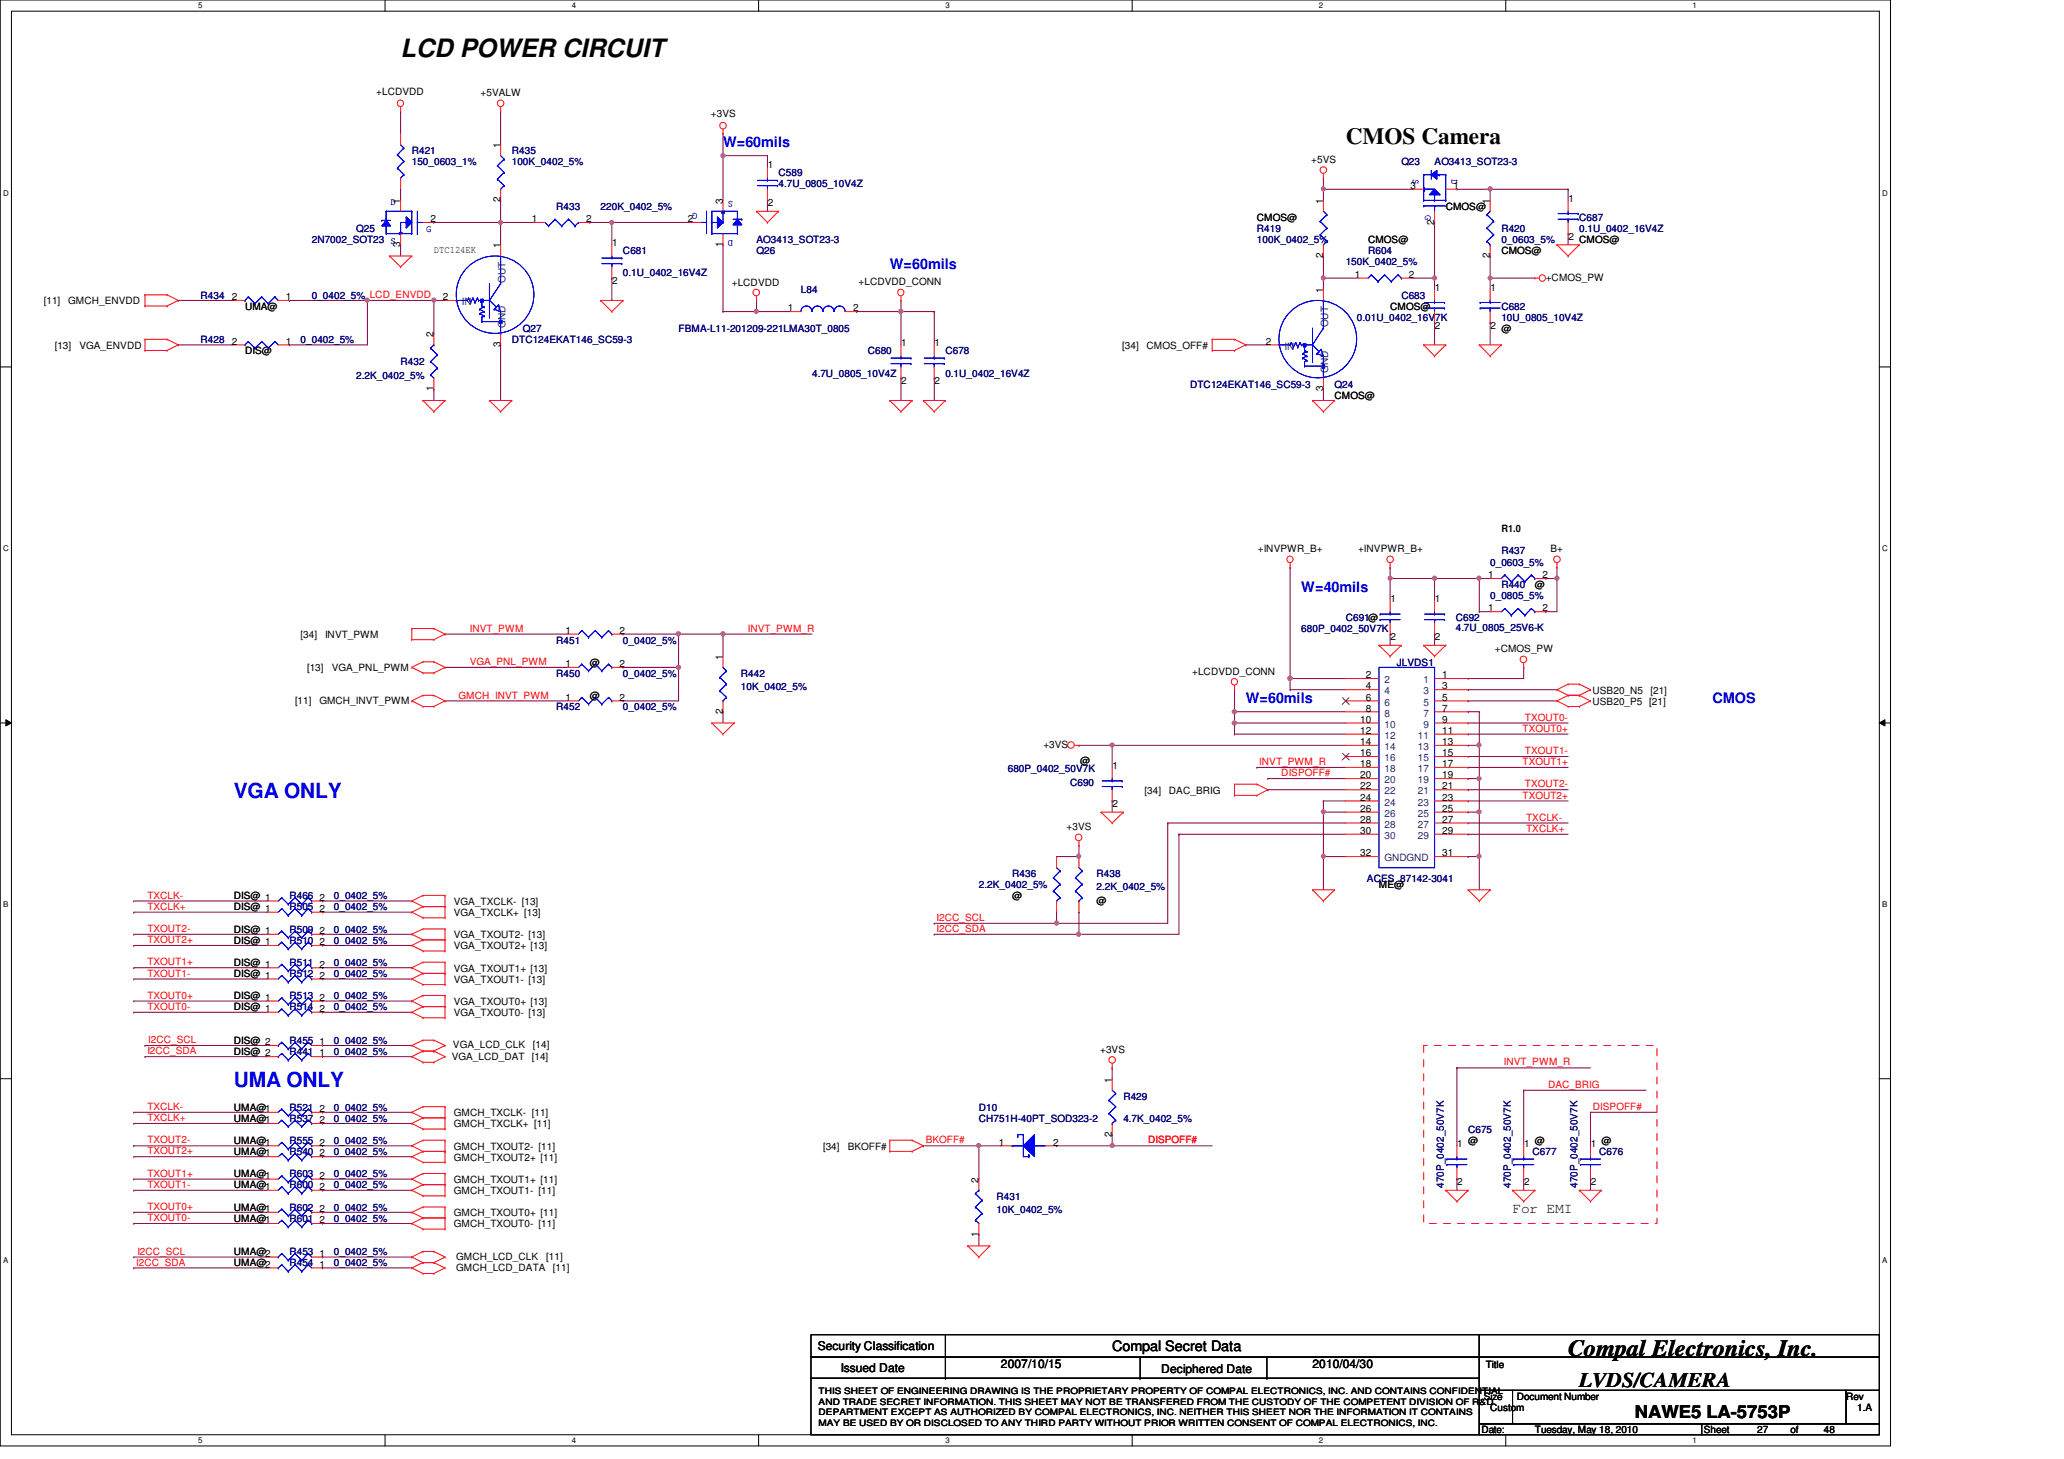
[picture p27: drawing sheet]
<svg xmlns="http://www.w3.org/2000/svg" width="297mm" height="210mm" viewBox="0 0 297 210" stroke-linecap="round" stroke-linejoin="round" font-family="sans-serif">
<defs><g id="words">
<text font-size="3.6" x="57.7" y="8.2">LCD POWER CIRCUIT</text>
<g font-size="3.3">
<text x="193.7" y="20.7">CMOS Camera</text>
<text x="225.7" y="195.1">Compal Electronics, Inc.</text>
</g>
<g font-size="3" fill="#00f">
<text x="33.7" y="114.8">VGA ONLY</text>
<text x="33.7" y="156.4">UMA ONLY</text>
</g>
<text font-size="3" x="227.3" y="199.6">LVDS/CAMERA</text>
<text font-size="2.5" x="235.3" y="204">NAWE5 LA-5753P</text>
<g font-size="2.1" fill="#00f">
<text x="104.1" y="21.1">W=60mils</text>
<text x="128.1" y="38.7">W=60mils</text>
<text x="187.3" y="85.1">W=40mils</text>
<text x="179.3" y="101.1">W=60mils</text>
<text x="246.5" y="101.1">CMOS</text>
</g>
<g font-size="2.1">
<text x="217.7" y="174.5">For EMI</text>
<text x="160.1" y="194.4">Compal Secret Data</text>
</g>
<g font-size="1.7">
<text x="117.7" y="194.3">Security Classification</text>
<text x="121" y="197.3">Issued Date</text>
<text x="144.1" y="196.8">2007/10/15</text>
<text x="167.1" y="197.5">Deciphered Date</text>
<text x="188.9" y="196.8">2010/04/30</text>
</g>
<g font-size="1.4">
<text x="54.1" y="13.7">+LCDVDD</text>
<text x="69.2" y="13.8">+5VALW</text>
<text x="102.3" y="16.9">+3VS</text>
<text x="72" y="21.3" transform="rotate(-90 72 21.3)">1</text>
<text x="188.7" y="23.5">+5VS</text>
<text x="57.6" y="29.3" transform="rotate(-90 57.6 29.3)">1</text>
<text x="72" y="29.1" transform="rotate(-90 72 29.1)">2</text>
<text x="104" y="29.3" transform="rotate(-90 104 29.3)">3</text>
<text x="110.5" y="24.2">1</text>
<text x="110.5" y="29.7">2</text>
<text x="190.4" y="29.3" transform="rotate(-90 190.4 29.3)">1</text>
<text x="203" y="27.2">3</text>
<text x="209.2" y="27.2">1</text>
<text x="214.4" y="29.3" transform="rotate(-90 214.4 29.3)">1</text>
<text x="225.7" y="29">1</text>
<text x="57.6" y="35.5" transform="rotate(-90 57.6 35.5)">3</text>
<text x="62" y="32">2</text>
<text x="72" y="35.7" transform="rotate(-90 72 35.7)">1</text>
<text x="76.5" y="32">1</text>
<text x="84.4" y="32">2</text>
<text x="88.1" y="35.4">1</text>
<text x="99" y="32">2</text>
<text x="104" y="35.5" transform="rotate(-90 104 35.5)">1</text>
<text x="180.9" y="31.7">CMOS@</text>
<text x="196.9" y="35">CMOS@</text>
<text x="206.4" y="32.3" transform="rotate(-90 206.4 32.3)">2</text>
<text x="208.1" y="30.2">CMOS@</text>
<text x="225.7" y="34.5">2</text>
<text x="227.3" y="35">CMOS@</text>
<text x="62.4" y="36.4">DTC124EK</text>
<text x="88.1" y="40.9">2</text>
<text x="105.3" y="41.2">+LCDVDD</text>
<text x="123.6" y="41.1">+LCDVDD_CONN</text>
<text x="190.4" y="37.1" transform="rotate(-90 190.4 37.1)">2</text>
<text x="195" y="40">1</text>
<text x="202.8" y="40">2</text>
<text x="206.5" y="41.8">1</text>
<text x="214.4" y="37.1" transform="rotate(-90 214.4 37.1)">2</text>
<text x="214.5" y="41.8">1</text>
<text x="216.1" y="36.6">CMOS@</text>
<text x="222.5" y="40.4">+CMOS_PW</text>
<text x="6.3" y="43.8">[11]</text>
<text x="9.8" y="43.8">GMCH_ENVDD</text>
<text x="33.4" y="43.2">2</text>
<text x="35.3" y="44.6">UMA@</text>
<text x="41.1" y="43.2">1</text>
<text x="63.8" y="43.2">2</text>
<text x="113.4" y="44.8">1</text>
<text x="122.8" y="44.8">2</text>
<text x="190.4" y="42.1" transform="rotate(-90 190.4 42.1)">1</text>
<text x="200.1" y="44.6">CMOS@</text>
<text x="206.5" y="47.3">2</text>
<text x="214.5" y="47.3">2</text>
<text x="216.1" y="47.8">@</text>
<text x="7.9" y="50.2">[13]</text>
<text x="11.4" y="50.2">VGA_ENVDD</text>
<text x="33.4" y="49.6">2</text>
<text x="35.3" y="51">DIS@</text>
<text x="41.1" y="49.6">1</text>
<text x="62.4" y="48.5" transform="rotate(-90 62.4 48.5)">2</text>
<text x="72" y="49.9" transform="rotate(-90 72 49.9)">3</text>
<text x="129.7" y="49.8">1</text>
<text x="134.5" y="49.8">1</text>
<text x="161.5" y="50.2">[34]</text>
<text x="165" y="50.2">CMOS_OFF#</text>
<text x="182.2" y="49.6">2</text>
<text x="62.4" y="56.3" transform="rotate(-90 62.4 56.3)">1</text>
<text x="129.7" y="55.3">2</text>
<text x="134.5" y="55.3">2</text>
<text x="190.4" y="56.3" transform="rotate(-90 190.4 56.3)">3</text>
<text x="192.1" y="57.4">CMOS@</text>
<text x="216.1" y="76.6">R1.0</text>
<text x="181" y="79.5">+INVPWR_B+</text>
<text x="195.4" y="79.5">+INVPWR_B+</text>
<text x="214.2" y="83.2">1</text>
<text x="222" y="83.2">2</text>
<text x="223.1" y="79.5">B+</text>
<text x="200.1" y="86.6">1</text>
<text x="206.5" y="86.6">1</text>
<text x="214.2" y="88">1</text>
<text x="220.9" y="84.6">@</text>
<text x="222" y="88">2</text>
<text x="43.3" y="91.8">[34]</text>
<text x="46.8" y="91.8">INVT_PWM</text>
<text x="81.4" y="96">1</text>
<text x="81.4" y="91.2">1</text>
<text x="84.9" y="95.8">@</text>
<text x="89.2" y="96">2</text>
<text x="89.2" y="91.2">2</text>
<text x="104" y="94.9" transform="rotate(-90 104 94.9)">1</text>
<text x="200.1" y="92.1">2</text>
<text x="206.5" y="92.1">2</text>
<text x="215.1" y="93.9">+CMOS_PW</text>
<text x="42.5" y="101.2">[11]</text>
<text x="44.2" y="96.6">[13]</text>
<text x="46" y="101.2">GMCH_INVT_PWM</text>
<text x="47.7" y="96.6">VGA_PNL_PWM</text>
<text x="81.4" y="100.8">1</text>
<text x="84.9" y="100.6">@</text>
<text x="89.2" y="100.8">2</text>
<text x="171.6" y="97.1">+LCDVDD_CONN</text>
<text x="196.6" y="97.6">2</text>
<text x="196.6" y="99.2">4</text>
<text x="196.6" y="100.8">6</text>
<text x="207.6" y="97.6">1</text>
<text x="207.6" y="99.2">3</text>
<text x="207.6" y="100.8">5</text>
<text x="229.2" y="101.4">USB20_P5 [21]</text>
<text x="229.2" y="99.8">USB20_N5</text>
<text x="237.5" y="99.8">[21]</text>
<text x="104" y="102.7" transform="rotate(-90 104 102.7)">2</text>
<text x="150.2" y="107.6">+3VS</text>
<text x="195.7" y="104">10</text>
<text x="195.7" y="105.6">12</text>
<text x="195.7" y="107.2">14</text>
<text x="196.6" y="102.4">8</text>
<text x="207.6" y="102.4">7</text>
<text x="207.6" y="104">9</text>
<text x="207.6" y="105.6">11</text>
<text x="207.6" y="107.2">13</text>
<text x="155.4" y="109.9">@</text>
<text x="160.1" y="110.6">1</text>
<text x="195.7" y="108.8">16</text>
<text x="195.7" y="110.4">18</text>
<text x="195.7" y="112">20</text>
<text x="195.7" y="113.6">22</text>
<text x="207.6" y="108.8">15</text>
<text x="207.6" y="110.4">17</text>
<text x="207.6" y="112">19</text>
<text x="207.6" y="113.6">21</text>
<text x="153.5" y="119.5">+3VS</text>
<text x="160.1" y="116.1">2</text>
<text x="164.7" y="114.2">[34]</text>
<text x="168.2" y="114.2">DAC_BRIG</text>
<text x="195.7" y="115.2">24</text>
<text x="195.7" y="116.8">26</text>
<text x="195.7" y="118.4">28</text>
<text x="195.7" y="120">30</text>
<text x="207.6" y="115.2">23</text>
<text x="207.6" y="116.8">25</text>
<text x="207.6" y="118.4">27</text>
<text x="207.6" y="120">29</text>
<text x="195.7" y="123.2">32</text>
<text x="207.6" y="123.2">31</text>
<text x="33.7" y="131">DIS@ 1</text>
<text x="33.7" y="129.4">DIS@ 1</text>
<text x="46" y="131.2">2</text>
<text x="46" y="129.6">2</text>
<text x="65.3" y="130.2">VGA_TXCLK- [13]</text>
<text x="65.3" y="131.8">VGA_TXCLK+ [13]</text>
<text x="145.7" y="129.4">@</text>
<text x="157.8" y="130">@</text>
<text x="198.5" y="127.8">ME@</text>
<text x="33.7" y="134.2">DIS@ 1</text>
<text x="33.7" y="135.8">DIS@ 1</text>
<text x="46" y="134.4">2</text>
<text x="46" y="136">2</text>
<text x="65.3" y="135">VGA_TXOUT2- [13]</text>
<text x="65.3" y="136.6">VGA_TXOUT2+ [13]</text>
<text x="33.7" y="139">DIS@ 1</text>
<text x="33.7" y="140.6">DIS@ 1</text>
<text x="33.7" y="143.8">DIS@ 1</text>
<text x="46" y="139.2">2</text>
<text x="46" y="140.8">2</text>
<text x="46" y="144">2</text>
<text x="65.3" y="141.4">VGA_TXOUT1- [13]</text>
<text x="65.3" y="139.8">VGA_TXOUT1+ [13]</text>
<text x="33.7" y="145.4">DIS@ 1</text>
<text x="46" y="145.6">2</text>
<text x="65.3" y="144.6">VGA_TXOUT0+ [13]</text>
<text x="65.3" y="146.2">VGA_TXOUT0- [13]</text>
<text x="33.7" y="150.2">DIS@ 2</text>
<text x="33.7" y="151.8">DIS@ 2</text>
<text x="46" y="150.4">1</text>
<text x="46" y="152">1</text>
<text x="65" y="152.6">VGA_LCD_DAT</text>
<text x="65.2" y="150.8">VGA_LCD_CLK</text>
<text x="76.5" y="152.6">[14]</text>
<text x="76.7" y="150.8">[14]</text>
<text x="158.3" y="151.5">+3VS</text>
<text x="160" y="155.7" transform="rotate(-90 160 155.7)">1</text>
<text x="33.7" y="159.8">UMA@1</text>
<text x="33.7" y="161.4">UMA@1</text>
<text x="46" y="160">2</text>
<text x="46" y="161.6">2</text>
<text x="65.3" y="160.6">GMCH_TXCLK- [11]</text>
<text x="33.7" y="166.2">UMA@1</text>
<text x="33.7" y="164.6">UMA@1</text>
<text x="46" y="166.4">2</text>
<text x="46" y="164.8">2</text>
<text x="65.3" y="167">GMCH_TXOUT2+ [11]</text>
<text x="65.3" y="165.4">GMCH_TXOUT2- [11]</text>
<text x="65.3" y="162.2">GMCH_TXCLK+ [11]</text>
<text x="118.4" y="165.4">[34]</text>
<text x="122" y="165.4">BKOFF#</text>
<text x="143.8" y="164.8">1</text>
<text x="151.5" y="164.8">2</text>
<text x="160" y="163.5" transform="rotate(-90 160 163.5)">2</text>
<text x="209.7" y="165">1</text>
<text x="211.3" y="164.6">@</text>
<text x="219.3" y="165">1</text>
<text x="220.9" y="164.6">@</text>
<text x="228.9" y="165">1</text>
<text x="230.5" y="164.6">@</text>
<text x="33.7" y="171">UMA@1</text>
<text x="33.7" y="169.4">UMA@1</text>
<text x="46" y="171.2">2</text>
<text x="46" y="169.6">2</text>
<text x="65.3" y="170.2">GMCH_TXOUT1+ [11]</text>
<text x="65.3" y="171.8">GMCH_TXOUT1- [11]</text>
<text x="140.8" y="170.1" transform="rotate(-90 140.8 170.1)">2</text>
<text x="209.7" y="170.5">2</text>
<text x="219.3" y="170.5">2</text>
<text x="228.9" y="170.5">2</text>
<text x="33.7" y="175.8">UMA@1</text>
<text x="33.7" y="174.2">UMA@1</text>
<text x="46" y="176">2</text>
<text x="46" y="174.4">2</text>
<text x="65.3" y="175">GMCH_TXOUT0+ [11]</text>
<text x="65.3" y="176.6">GMCH_TXOUT0- [11]</text>
<text x="140.8" y="177.9" transform="rotate(-90 140.8 177.9)">1</text>
<text x="33.7" y="182.2">UMA@2</text>
<text x="33.7" y="180.6">UMA@2</text>
<text x="46" y="182.4">1</text>
<text x="46" y="180.8">1</text>
<text x="65.7" y="181.2">GMCH_LCD_CLK</text>
<text x="65.7" y="182.8">GMCH_LCD_DATA</text>
<text x="78.6" y="181.2">[11]</text>
<text x="79.6" y="182.8">[11]</text>
<text x="213.8" y="196.8">Title</text>
<text x="213.5" y="201.4">Size</text>
<text x="214.5" y="203">Custom</text>
<text x="218.3" y="201.4">Document Number</text>
<text x="265.7" y="201.4">Rev</text>
<text x="267.3" y="203">1.A</text>
<text x="213.2" y="206.2">Date:</text>
<text x="220.9" y="206.2">Tuesday, May 18, 2010</text>
<text x="245.2" y="206.2">Sheet</text>
<text x="252.9" y="206.2">27</text>
<text x="257.7" y="206.2">of</text>
<text x="262.5" y="206.2">48</text>
</g>
<g font-size="1.4" fill="#000080">
<text x="59.3" y="22.2">R421</text>
<text x="59.3" y="23.7">150_0603_1%</text>
<text x="73.7" y="22.2">R435</text>
<text x="73.7" y="23.7">100K_0402_5%</text>
<text x="201.7" y="23.7">Q23</text>
<text x="206.5" y="23.7">AO3413_SOT23-3</text>
<text x="112.1" y="25.4">C589</text>
<text x="112.1" y="27">4.7U_0805_10V4Z</text>
<text x="44.9" y="35">2N7002_SOT23 S</text>
<text x="51.3" y="33.4">Q25</text>
<text x="80" y="30.2">R433</text>
<text x="86.4" y="30.2">220K_0402_5%</text>
<text x="108.9" y="35">AO3413_SOT23-3</text>
<text x="180.9" y="33.4">R419</text>
<text x="180.9" y="35">100K_0402_5%</text>
<text x="216.1" y="33.4">R420</text>
<text x="216.1" y="35">0_0603_5%</text>
<text x="227.3" y="31.7">C687</text>
<text x="227.3" y="33.4">0.1U_0402_16V4Z</text>
<text x="89.7" y="36.6">C681</text>
<text x="89.7" y="39.8">0.1U_0402_16V4Z</text>
<text x="108.9" y="36.6">Q26</text>
<text x="193.7" y="38.2">150K_0402_5%</text>
<text x="196.9" y="36.6">R604</text>
<text x="28.9" y="43">R434</text>
<text x="44.9" y="43">0_0402_5% LCD_ENVDD</text>
<text x="75.3" y="47.8">Q27</text>
<text x="97.7" y="47.8">FBMA-L11-201209-221LMA30T_0805</text>
<text x="115.3" y="42.2">L84</text>
<text x="195.3" y="46.2">0.01U_0402_16V7K</text>
<text x="201.7" y="43">C683</text>
<text x="216.1" y="44.6">C682</text>
<text x="216.1" y="46.2">10U_0805_10V4Z</text>
<text x="28.9" y="49.4">R428</text>
<text x="43.3" y="49.4">0_0402_5%</text>
<text x="57.7" y="52.6">R432</text>
<text x="73.7" y="49.4">DTC124EKAT146_SC59-3</text>
<text x="124.9" y="51">C680</text>
<text x="136.1" y="51">C678</text>
<text x="51.3" y="54.5">2.2K_0402_5%</text>
<text x="116.9" y="54.2">4.7U_0805_10V4Z</text>
<text x="136.1" y="54.2">0.1U_0402_16V4Z</text>
<text x="171.3" y="55.8">DTC124EKAT146_SC59-3</text>
<text x="192.1" y="55.8">Q24</text>
<text x="214.5" y="81.4">0_0603_5%</text>
<text x="216.1" y="79.8">R437</text>
<text x="193.7" y="89.4">C691@</text>
<text x="209.5" y="89.4">C692</text>
<text x="214.5" y="86.2">0_0805_5%</text>
<text x="216.1" y="84.6">R440</text>
<text x="80" y="92.6">R451</text>
<text x="89.7" y="92.6">0_0402_5%</text>
<text x="187.3" y="91">680P_0402_50V7K</text>
<text x="201" y="95.8">JLVDS1</text>
<text x="209.5" y="90.8">4.7U_0805_25V6-K</text>
<text x="80" y="97.4">R450</text>
<text x="89.7" y="97.4">0_0402_5%</text>
<text x="106.6" y="97.4">R442</text>
<text x="106.6" y="99.3">10K_0402_5%</text>
<text x="80" y="102.2">R452</text>
<text x="89.7" y="102.2">0_0402_5%</text>
<text x="145" y="111.1">680P_0402_50V7K</text>
<text x="154" y="113.1">C690</text>
<text x="41.7" y="131">R505</text>
<text x="41.7" y="129.4">R466</text>
<text x="48" y="131">0_0402_5%</text>
<text x="48" y="129.4">0_0402_5%</text>
<text x="140.9" y="127.8">2.2K_0402_5%</text>
<text x="145.7" y="126.2">R436</text>
<text x="157.8" y="126.2">R438</text>
<text x="157.8" y="128.1">2.2K_0402_5%</text>
<text x="196.7" y="126.8">ACES_87142-3041</text>
<text x="41.7" y="134.2">R509</text>
<text x="41.7" y="135.8">R510</text>
<text x="48" y="134.2">0_0402_5%</text>
<text x="48" y="135.8">0_0402_5%</text>
<text x="41.7" y="139">R511</text>
<text x="41.7" y="140.6">R512</text>
<text x="41.7" y="143.8">R513</text>
<text x="48" y="139">0_0402_5%</text>
<text x="48" y="140.6">0_0402_5%</text>
<text x="48" y="143.8">0_0402_5%</text>
<text x="41.7" y="145.4">R514</text>
<text x="48" y="145.4">0_0402_5%</text>
<text x="41.7" y="150.2">R455</text>
<text x="41.7" y="151.8">R441</text>
<text x="48" y="150.2">0_0402_5%</text>
<text x="48" y="151.8">0_0402_5%</text>
<text x="41.7" y="159.8">R521</text>
<text x="41.7" y="161.4">R537</text>
<text x="48" y="159.8">0_0402_5%</text>
<text x="48" y="161.4">0_0402_5%</text>
<text x="140.9" y="159.8">D10</text>
<text x="140.9" y="161.4">CH751H-40PT_SOD323-2</text>
<text x="161.7" y="158.2">R429</text>
<text x="161.7" y="161.4">4.7K_0402_5%</text>
<text x="41.7" y="166.2">R540</text>
<text x="41.7" y="164.6">R555</text>
<text x="48" y="166.2">0_0402_5%</text>
<text x="48" y="164.6">0_0402_5%</text>
<text x="211.3" y="163">C675</text>
<text x="220.6" y="166.2">C677</text>
<text x="230.2" y="166.2">C676</text>
<text x="41.7" y="171">R600</text>
<text x="41.7" y="169.4">R603</text>
<text x="48" y="171">0_0402_5%</text>
<text x="48" y="169.4">0_0402_5%</text>
<text x="143.4" y="172.6">R431</text>
<text x="207.8" y="170.9" transform="rotate(-90 207.8 170.9)">470P_0402_50V7K</text>
<text x="217.4" y="170.9" transform="rotate(-90 217.4 170.9)">470P_0402_50V7K</text>
<text x="227" y="170.9" transform="rotate(-90 227 170.9)">470P_0402_50V7K</text>
<text x="41.7" y="175.8">R601</text>
<text x="41.7" y="174.2">R602</text>
<text x="48" y="175.8">0_0402_5%</text>
<text x="48" y="174.2">0_0402_5%</text>
<text x="143.4" y="174.5">10K_0402_5%</text>
<text x="41.7" y="182.2">R454</text>
<text x="41.7" y="180.6">R453</text>
<text x="48" y="182.2">0_0402_5%</text>
<text x="48" y="180.6">0_0402_5%</text>
</g>
<g font-size="1.4" fill="#00f">
<text x="56.2" y="29.5">D</text>
<text x="105.5" y="28.9" transform="rotate(180 105.5 28.9)">S</text>
<text x="203.3" y="25.8" transform="rotate(90 203.3 25.8)">S</text>
<text x="208.9" y="25.8" transform="rotate(90 208.9 25.8)">D</text>
<text x="61.3" y="33.4">G</text>
<text x="100.4" y="30.6" transform="rotate(180 100.4 30.6)">G</text>
<text x="105.5" y="34.5" transform="rotate(180 105.5 34.5)">D</text>
<text x="205.1" y="30.9" transform="rotate(90 205.1 30.9)">G</text>
</g>
<g font-size="1.4" fill="#004080">
<text x="72.7" y="40.7" transform="rotate(-90 72.7 40.7)">OUT</text>
<text x="66.5" y="43.9">IN</text>
<text x="72.7" y="47.2" transform="rotate(-90 72.7 47.2)">GND</text>
<text x="191.1" y="47.1" transform="rotate(-90 191.1 47.1)">OUT</text>
<text x="184.9" y="50.3">IN</text>
<text x="191.1" y="53.6" transform="rotate(-90 191.1 53.6)">GND</text>
<text x="199.3" y="98.3">2</text>
<text x="199.3" y="99.9">4</text>
<text x="199.3" y="101.5">6</text>
<text x="204.8" y="98.3">1</text>
<text x="204.8" y="99.9">3</text>
<text x="204.8" y="101.5">5</text>
<text x="199.3" y="103.1">8</text>
<text x="199.3" y="104.7">10</text>
<text x="199.3" y="106.3">12</text>
<text x="199.3" y="107.9">14</text>
<text x="204" y="106.3">11</text>
<text x="204" y="107.9">13</text>
<text x="204.8" y="103.1">7</text>
<text x="204.8" y="104.7">9</text>
<text x="199.3" y="109.5">16</text>
<text x="199.3" y="111.1">18</text>
<text x="199.3" y="112.7">20</text>
<text x="204" y="109.5">15</text>
<text x="204" y="111.1">17</text>
<text x="204" y="112.7">19</text>
<text x="199.3" y="114.3">22</text>
<text x="199.3" y="115.9">24</text>
<text x="199.3" y="117.5">26</text>
<text x="199.3" y="119.1">28</text>
<text x="204" y="114.3">21</text>
<text x="204" y="115.9">23</text>
<text x="204" y="117.5">25</text>
<text x="204" y="119.1">27</text>
<text x="199.3" y="123.9">GNDGND</text>
<text x="199.3" y="120.7">30</text>
<text x="204" y="120.7">29</text>
</g>
<g font-size="1.4" fill="#f00">
<text x="67.6" y="90.9">INVT_PWM</text>
<text x="67.6" y="95.7">VGA_PNL_PWM</text>
<text x="107.6" y="90.9">INVT_PWM_R</text>
<text x="66" y="100.5">GMCH_INVT_PWM</text>
<text x="219.1" y="105.3">TXOUT0+</text>
<text x="219.5" y="103.7">TXOUT0-</text>
<text x="181.2" y="110.1">INVT_PWM_R</text>
<text x="184.4" y="111.7">DISPOFF#</text>
<text x="219.1" y="110.1">TXOUT1+</text>
<text x="219.5" y="108.5">TXOUT1-</text>
<text x="219.5" y="113.3">TXOUT2-</text>
<text x="219.1" y="114.9">TXOUT2+</text>
<text x="219.6" y="119.7">TXCLK+</text>
<text x="219.6" y="118.1">TXCLK-</text>
<text x="21.2" y="129.3">TXCLK-</text>
<text x="21.2" y="130.9">TXCLK+</text>
<text x="21.2" y="134.1">TXOUT2-</text>
<text x="21.2" y="135.7">TXOUT2+</text>
<text x="134.8" y="132.5">I2CC_SCL</text>
<text x="134.8" y="134.1">I2CC_SDA</text>
<text x="21.2" y="140.5">TXOUT1-</text>
<text x="21.2" y="138.9">TXOUT1+</text>
<text x="21.2" y="143.7">TXOUT0+</text>
<text x="21.2" y="145.3">TXOUT0-</text>
<text x="21.2" y="151.7">I2CC_SDA</text>
<text x="21.3" y="150.1">I2CC_SCL</text>
<text x="216.4" y="153.3">INVT_PWM_R</text>
<text x="21.2" y="159.7">TXCLK-</text>
<text x="21.2" y="161.3">TXCLK+</text>
<text x="222.8" y="156.5">DAC_BRIG</text>
<text x="229.2" y="159.7">DISPOFF#</text>
<text x="21.2" y="164.5">TXOUT2-</text>
<text x="21.2" y="166.1">TXOUT2+</text>
<text x="133.2" y="164.5">BKOFF#</text>
<text x="165.2" y="164.5">DISPOFF#</text>
<text x="21.2" y="170.9">TXOUT1-</text>
<text x="21.2" y="169.3">TXOUT1+</text>
<text x="21.2" y="175.7">TXOUT0-</text>
<text x="21.2" y="174.1">TXOUT0+</text>
<text x="19.6" y="182.1">I2CC_SDA</text>
<text x="19.8" y="180.5">I2CC_SCL</text>
</g>
<g font-size="1.3">
<text x="117.8" y="200.6">THIS SHEET OF ENGINEERING DRAWING IS THE PROPRIETARY PROPERTY OF COMPAL ELECTRONICS, INC. AND CONTAINS CONFIDENTIAL</text>
<text x="117.8" y="202.1">AND TRADE SECRET INFORMATION. THIS SHEET MAY NOT BE TRANSFERED FROM THE CUSTODY OF THE COMPETENT DIVISION OF R&amp;D</text>
<text x="117.8" y="203.6">DEPARTMENT EXCEPT AS AUTHORIZED BY COMPAL ELECTRONICS, INC. NEITHER THIS SHEET NOR THE INFORMATION IT CONTAINS</text>
<text x="117.8" y="205.1">MAY BE USED BY OR DISCLOSED TO ANY THIRD PARTY WITHOUT PRIOR WRITTEN CONSENT OF COMPAL ELECTRONICS, INC.</text>
</g>
<g font-size="1.1">
<text x="28.5" y="1.1">5</text>
<text x="82.3" y="1.1">4</text>
<text x="136.1" y="1.1">3</text>
<text x="189.8" y="1.1">2</text>
<text x="243.6" y="1.1">1</text>
<text x=".5" y="28.2">D</text>
<text x="270.9" y="28.2">D</text>
<text x=".5" y="79.3">C</text>
<text x="270.9" y="79.3">C</text>
<text x=".5" y="130.6">B</text>
<text x="270.9" y="130.6">B</text>
<text x=".5" y="181.7">A</text>
<text x="270.9" y="181.7">A</text>
<text x="28.5" y="207.6">5</text>
<text x="82.3" y="207.6">4</text>
<text x="136.1" y="207.6">3</text>
<text x="189.8" y="207.6">2</text>
<text x="243.6" y="207.6">1</text>
</g>
</g></defs>
<path d="M0 0h272.1v208h-272.1zM1.6 1.6h268.9v204.8h-268.9z" fill="none" stroke="#000" stroke-width=".14"/>
<g fill="#fff">
<path d="M28.5 .2h.6v1.2h-.6z"/>
<path d="M28.5 206.6h.6v1.2h-.6z"/>
</g>
<path d="M55.4 0v1.6M55.4 206.4v1.6" fill="none" stroke="#000" stroke-width=".14"/>
<g fill="#fff">
<path d="M82.3 .2h.6v1.2h-.6z"/>
<path d="M82.3 206.6h.6v1.2h-.6z"/>
</g>
<path d="M109.2 0v1.6M109.2 206.4v1.6" fill="none" stroke="#000" stroke-width=".14"/>
<g fill="#fff">
<path d="M136.1 .2h.5v1.2h-.5z"/>
<path d="M136.1 206.6h.5v1.2h-.5z"/>
</g>
<path d="M162.9 0v1.6M162.9 206.4v1.6" fill="none" stroke="#000" stroke-width=".14"/>
<g fill="#fff">
<path d="M189.8 .2h.6v1.2h-.6z"/>
<path d="M189.8 206.6h.6v1.2h-.6z"/>
</g>
<path d="M216.7 0v1.6M216.7 206.4v1.6" fill="none" stroke="#000" stroke-width=".14"/>
<g fill="#fff">
<path d="M243.6 .2h.6v1.2h-.6z"/>
<path d="M243.6 206.6h.6v1.2h-.6z"/>
<path d="M.5 27.2h.7v1.2h-.7z"/>
<path d="M270.9 27.2h.7v1.2h-.7z"/>
<path d="M.5 78.4h.7v1.1h-.7z"/>
<path d="M270.9 78.4h.7v1.1h-.7z"/>
</g>
<path d="M0 52.8h1.6M270.5 52.8h1.6" fill="none" stroke="#000" stroke-width=".14"/>
<g fill="#fff">
<path d="M.5 129.6h.7v1.2h-.7z"/>
<path d="M270.9 129.6h.7v1.2h-.7z"/>
</g>
<path d="M0 104h1.6M.8 103.5l.8 .5-.8 .4zM270.5 104l.8-.5v.9zM270.5 104h1.6" fill="none" stroke="#000" stroke-width=".14"/>
<path d="M.8 103.5l.8 .5-.8 .4zM270.5 104l.8-.5v.9z" fill="#000"/>
<g fill="#fff">
<path d="M.5 180.8h.7v1.1h-.7z"/>
<path d="M270.9 180.8h.7v1.1h-.7z"/>
</g>
<path d="M0 155.2h1.6M270.5 155.2h1.6" fill="none" stroke="#000" stroke-width=".14"/>
<path d="M52.9 43.2h.1M52.9 43.2h9.5M123.3 44.8h.1M129.7 43.2h.1M129.7 43.2v1.6h-6.4M177.7 99.2h.1M177.7 99.2v3.2M224.1 81.6h.1M224.1 81.6v1.6" fill="none" stroke="#800040" stroke-width=".14"/>
<circle cx="52.8" cy="43.2" r=".3" fill="#f0f"/>
<circle cx="52.8" cy="43.2" r=".3" fill="none" stroke="#f0f" stroke-width=".14"/>
<g fill="none" stroke="#800040" stroke-width=".14">
<path d="M84.9 32h.1M84.9 32h3.1M88 32h.1M88 32v3.2M25.7 43.2h.1M25.7 49.6h.1M25.7 49.6h8M25.7 43.2h8M41.7 49.6h.1M41.7 43.2h.1M41.7 43.2h11.2M52.9 43.2h.1"/>
<path d="M52.9 43.2v6.4h-11.2M88 40h.1M88 40v3.2M104.1 44.8h.1M104.1 44.8h9.6M108.9 44.8h.1M129.7 54.4h.1M129.7 44.8h.1M129.7 44.8v4.8M129.7 54.4v3.2M134.4 54.4h.1M134.4 44.8h.1"/>
<path d="M134.4 44.8v4.8M134.4 54.4v3.2"/>
</g>
<circle cx="108.8" cy="44.8" r=".3" fill="#f0f"/>
<circle cx="108.8" cy="44.8" r=".3" fill="none" stroke="#f0f" stroke-width=".14"/>
<path d="M72 32h.1M72 32h4.9M108.9 43.2h.1M108.9 43.2v1.6" fill="none" stroke="#800040" stroke-width=".14"/>
<circle cx="72" cy="32" r=".3" fill="#f0f"/>
<circle cx="72" cy="32" r=".3" fill="none" stroke="#f0f" stroke-width=".14"/>
<path d="M62.4 43.2h.1M62.4 43.2v4.8" fill="none" stroke="#800040" stroke-width=".14"/>
<circle cx="62.4" cy="43.2" r=".3" fill="#f0f"/>
<circle cx="62.4" cy="43.2" r=".3" fill="none" stroke="#f0f" stroke-width=".14"/>
<path d="M72 16h.1M72 16v4.8M88 32h.1M88 32h11.3M62.4 43.2h.1M62.4 43.2h1.6M72 49.6h.1M72 49.6v8" fill="none" stroke="#800040" stroke-width=".14"/>
<circle cx="88.1" cy="32" r=".3" fill="#f0f"/>
<circle cx="88.1" cy="32" r=".3" fill="none" stroke="#f0f" stroke-width=".14"/>
<g fill="none" stroke="#800040" stroke-width=".14">
<path d="M57.7 16h.1M57.7 16v3.2M57.7 35.2h.1M57.7 27.2h.1M57.7 27.2v1.6M57.7 35.2v1.6M104.1 35.2h.1M104.1 22.4h.1M104.1 22.4v6.4M104.1 35.2v9.6M104.1 22.4h6.3M62.4 56h.1"/>
<path d="M62.4 56v1.6"/>
</g>
<circle cx="104.1" cy="22.4" r=".3" fill="#f0f"/>
<circle cx="104.1" cy="22.4" r=".3" fill="none" stroke="#f0f" stroke-width=".14"/>
<path d="M62.4 32h.1M62.4 32h9.6M72 32h.1M72 28.8h.1M72 28.8v6.4M110.4 28.8h.1M110.4 28.8v1.6M129.7 44.8h.1M129.7 44.8h4.7" fill="none" stroke="#800040" stroke-width=".14"/>
<circle cx="129.6" cy="44.8" r=".31" fill="#f0f"/>
<circle cx="129.6" cy="44.8" r=".31" fill="none" stroke="#f0f" stroke-width=".14"/>
<g fill="none" stroke="#800040" stroke-width=".14">
<path d="M104.1 19.2h.1M104.1 19.2v3.2M110.4 22.4h.1M110.4 22.4v1.6M200.1 81.6h.1M200.1 81.6v1.6M219.3 96h.1M219.3 96v1.6M222.5 88h.1M222.5 83.2h.1M222.5 88h1.6M222.5 83.2h1.6"/>
<path d="M211.3 108.8h.1M211.3 110.4h.1M211.3 104h.1M211.3 105.6h.1M211.3 118.4h.1M211.3 115.2h.1M211.3 113.6h.1M211.3 108.8h14.4M211.3 110.4h14.4M211.3 104h14.4M211.3 105.6h14.4M211.3 118.4h14.4"/>
<path d="M211.3 115.2h14.4M211.3 113.6h14.4M211.3 120h.1M211.3 123.2h.1M211.3 120h14.4M211.3 123.2h1.6M212.9 123.2h.1M212.9 123.2v4.8"/>
</g>
<circle cx="212.8" cy="123.2" r=".3" fill="#f0f"/>
<circle cx="212.8" cy="123.2" r=".3" fill="none" stroke="#f0f" stroke-width=".14"/>
<path d="M200.1 83.2h.1M200.1 83.2h6.4" fill="none" stroke="#800040" stroke-width=".14"/>
<circle cx="200.1" cy="83.2" r=".3" fill="#f0f"/>
<circle cx="200.1" cy="83.2" r=".3" fill="none" stroke="#f0f" stroke-width=".14"/>
<path d="M200.1 83.2h.1M200.1 91.2h.1M200.1 83.2v3.2M200.1 91.2v1.6M206.5 83.2h.1M206.5 83.2h6.4" fill="none" stroke="#800040" stroke-width=".14"/>
<circle cx="212.8" cy="83.2" r=".3" fill="#f0f"/>
<circle cx="212.8" cy="83.2" r=".3" fill="none" stroke="#f0f" stroke-width=".14"/>
<circle cx="206.5" cy="83.2" r=".3" fill="#f0f"/>
<circle cx="206.5" cy="83.2" r=".3" fill="none" stroke="#f0f" stroke-width=".14"/>
<path d="M206.5 83.2h.1M206.5 91.2h.1M206.5 83.2v3.2M206.5 91.2v1.6M190.5 115.2h.1M190.5 116.8h.1M190.5 115.2v1.6M190.5 116.8h3.2M190.5 123.2h.1M190.5 123.2v4.8M190.5 123.2h3.2" fill="none" stroke="#800040" stroke-width=".14"/>
<circle cx="190.5" cy="123.2" r=".3" fill="#f0f"/>
<circle cx="190.5" cy="123.2" r=".3" fill="none" stroke="#f0f" stroke-width=".14"/>
<path d="M211.3 102.4h.1M211.3 116.8h.1M211.3 107.2h.1M211.3 102.4h1.6M211.3 116.8h1.6M211.3 107.2h1.6" fill="none" stroke="#800040" stroke-width=".14"/>
<circle cx="212.8" cy="107.2" r=".3" fill="#f0f"/>
<circle cx="212.8" cy="107.2" r=".3" fill="none" stroke="#f0f" stroke-width=".14"/>
<path d="M211.3 112h.1M211.3 112h1.6M212.9 107.2h.1M212.9 112h.1M212.9 107.2v9.6" fill="none" stroke="#800040" stroke-width=".14"/>
<circle cx="212.8" cy="112" r=".3" fill="#f0f"/>
<circle cx="212.8" cy="112" r=".3" fill="none" stroke="#f0f" stroke-width=".14"/>
<path d="M152.1 123.2h.1M155.3 121.6h.1M155.3 121.6v1.6h-3.2" fill="none" stroke="#800040" stroke-width=".14"/>
<circle cx="155.2" cy="123.2" r=".3" fill="#f0f"/>
<circle cx="155.2" cy="123.2" r=".3" fill="none" stroke="#f0f" stroke-width=".14"/>
<path d="M152.1 132.8h.1M152.1 132.8h16" fill="none" stroke="#800040" stroke-width=".14"/>
<circle cx="152.1" cy="132.8" r=".3" fill="#f0f"/>
<circle cx="152.1" cy="132.8" r=".3" fill="none" stroke="#f0f" stroke-width=".14"/>
<path d="M134.4 132.8h.1M152.1 131.2h.1M152.1 131.2v1.6h-17.7M155.3 131.2h.1M155.3 134.4h.1M155.3 131.2v3.2M155.3 134.4h14.4" fill="none" stroke="#800040" stroke-width=".14"/>
<circle cx="155.2" cy="134.4" r=".3" fill="#f0f"/>
<circle cx="155.2" cy="134.4" r=".3" fill="none" stroke="#f0f" stroke-width=".14"/>
<g fill="none" stroke="#800040" stroke-width=".14">
<path d="M212.9 83.2h.1M212.9 88h.1M212.9 83.2v4.8M212.9 88h1.6M212.9 83.2h1.6M224.1 83.2h.1M224.1 83.2v4.8M168.1 118.4h.1M168.1 118.4v14.4M168.1 118.4h25.6M169.7 120h.1M169.7 120v14.4"/>
<path d="M169.7 120h24"/>
</g>
<circle cx="224.1" cy="83.2" r=".3" fill="#f0f"/>
<circle cx="224.1" cy="83.2" r=".3" fill="none" stroke="#f0f" stroke-width=".14"/>
<path d="M185.7 99.2h.1M185.7 97.6h.1M185.7 99.2h8M185.7 97.6v1.6M211.3 97.6h.1M211.3 97.6h8" fill="none" stroke="#800040" stroke-width=".14"/>
<circle cx="185.6" cy="97.6" r=".32" fill="#f0f"/>
<circle cx="185.6" cy="97.6" r=".32" fill="none" stroke="#f0f" stroke-width=".14"/>
<g fill="none" stroke="#800040" stroke-width=".14">
<path d="M185.7 97.6h.1M185.7 97.6h8M211.3 99.2h.1M211.3 99.2h12.8M160.1 107.2h.1M160.1 107.2h33.6M180.9 110.4h.1M180.9 110.4h12.8M182.5 113.6h.1M182.5 112h.1M182.5 113.6h11.2M182.5 112h11.2"/>
<path d="M190.5 115.2h.1M190.5 115.2h3.2M211.3 100.8h.1M211.3 100.8h12.8"/>
</g>
<circle cx="160.1" cy="107.2" r=".3" fill="#f0f"/>
<circle cx="160.1" cy="107.2" r=".3" fill="none" stroke="#f0f" stroke-width=".14"/>
<path d="M155.3 107.2h.1M155.3 107.2h4.8M160.1 115.2h.1M160.1 107.2h.1M160.1 107.2v3.2M160.1 115.2v1.6M177.7 102.4h.1M177.7 102.4v1.6" fill="none" stroke="#800040" stroke-width=".14"/>
<circle cx="177.7" cy="104" r=".31" fill="#f0f"/>
<circle cx="177.7" cy="104" r=".31" fill="none" stroke="#f0f" stroke-width=".14"/>
<circle cx="177.7" cy="102.4" r=".31" fill="#f0f"/>
<circle cx="177.7" cy="102.4" r=".31" fill="none" stroke="#f0f" stroke-width=".14"/>
<path d="M177.7 105.6h.1M177.7 104h.1M177.7 105.6h16M177.7 104h16M177.7 104v1.6M190.5 116.8h.1M190.5 116.8v6.4M134.4 134.4h.1M134.4 134.4h20.9" fill="none" stroke="#800040" stroke-width=".14"/>
<circle cx="190.5" cy="116.8" r=".3" fill="#f0f"/>
<circle cx="190.5" cy="116.8" r=".3" fill="none" stroke="#f0f" stroke-width=".14"/>
<path d="M185.7 81.6h.1M185.7 81.6v16M212.9 116.8h.1M212.9 116.8v6.4" fill="none" stroke="#800040" stroke-width=".14"/>
<circle cx="212.8" cy="116.8" r=".3" fill="#f0f"/>
<circle cx="212.8" cy="116.8" r=".3" fill="none" stroke="#f0f" stroke-width=".14"/>
<g fill="none" stroke="#800040" stroke-width=".14">
<path d="M104.1 91.2h.1M104.1 91.2h12.8M104.1 102.4h.1M104.1 102.4v1.6M212.9 102.4h.1M212.9 102.4v4.8M20.9 152h.1M20.9 150.4h.1M20.9 152h17.5M20.9 150.4h17.5M46.4 150.4h.1M46.4 152h.1"/>
<path d="M46.4 152h12.9M46.4 150.4h12.9M19.3 182.4h.1M19.3 180.8h.1M19.3 182.4h19.1M19.3 180.8h19.1M46.4 180.8h.1M46.4 182.4h.1M46.4 182.4h12.9M46.4 180.8h12.9"/>
</g>
<circle cx="104.1" cy="91.2" r=".3" fill="#f0f"/>
<circle cx="104.1" cy="91.2" r=".3" fill="none" stroke="#f0f" stroke-width=".14"/>
<path d="M64 91.2h.1M64 91.2h17.7M97.7 91.2h.1M97.7 91.2h6.4M104.1 91.2h.1M104.1 91.2v3.2" fill="none" stroke="#800040" stroke-width=".14"/>
<circle cx="97.6" cy="91.2" r=".31" fill="#f0f"/>
<circle cx="97.6" cy="91.2" r=".31" fill="none" stroke="#f0f" stroke-width=".14"/>
<g fill="none" stroke="#800040" stroke-width=".14">
<path d="M89.7 96h.1M97.7 91.2h.1M97.7 91.2v4.8h-8M19.3 171.2h.1M19.3 160h.1M19.3 176h.1M19.3 164.8h.1M19.3 169.6h.1M19.3 161.6h.1M19.3 174.4h.1M19.3 166.4h.1M19.3 164.8h19.1"/>
<path d="M19.3 171.2h19.1M19.3 176h19.1M19.3 160h19.1M19.3 166.4h19.1M19.3 174.4h19.1M19.3 169.6h19.1M19.3 161.6h19.1M46.4 164.8h.1M46.4 171.2h.1M46.4 176h.1M46.4 160h.1M46.4 166.4h.1"/>
<path d="M46.4 174.4h.1M46.4 169.6h.1M46.4 161.6h.1M46.4 164.8h12.9M46.4 171.2h12.9M46.4 176h12.9M46.4 160h12.9M46.4 166.4h12.9M46.4 174.4h12.9M46.4 169.6h12.9M46.4 161.6h12.9"/>
</g>
<circle cx="97.6" cy="96" r=".31" fill="#f0f"/>
<circle cx="97.6" cy="96" r=".31" fill="none" stroke="#f0f" stroke-width=".14"/>
<g fill="none" stroke="#800040" stroke-width=".14">
<path d="M64 96h.1M64 96h17.7M89.7 91.2h.1M89.7 91.2h8M97.7 96h.1M97.7 96v4.8h-8M64 100.8h.1M64 100.8h17.7M89.7 100.8h.1M177.7 102.4h.1M177.7 102.4h16M19.3 129.6h.1"/>
<path d="M19.3 134.4h.1M19.3 139.2h.1M19.3 131.2h.1M19.3 136h.1M19.3 129.6h19.1M19.3 134.4h19.1M19.3 139.2h19.1M19.3 131.2h19.1M19.3 136h19.1M46.4 139.2h.1M46.4 134.4h.1M46.4 136h.1"/>
<path d="M46.4 129.6h.1M46.4 131.2h.1M46.4 129.6h12.9M46.4 134.4h12.9M46.4 139.2h12.9M46.4 131.2h12.9M46.4 136h12.9M19.3 140.8h.1M19.3 145.6h.1M19.3 144h.1M19.3 140.8h19.1M19.3 145.6h19.1"/>
<path d="M19.3 144h19.1M46.4 144h.1M46.4 145.6h.1M46.4 140.8h.1M46.4 140.8h12.9M46.4 145.6h12.9M46.4 144h12.9M209.7 153.6h.1M209.7 153.6v11.2M209.7 153.6h19.2M219.3 156.8h.1M219.3 156.8h17.6"/>
<path d="M219.3 156.8v8M160.1 164.8h.1M160.1 164.8h14.4M209.7 169.6h.1M209.7 169.6v1.6M219.3 169.6h.1M219.3 169.6v1.6M228.9 169.6h.1M228.9 160h.1M228.9 160v4.8M228.9 169.6v1.6M228.9 160h9.6"/>
</g>
<circle cx="160.1" cy="164.8" r=".3" fill="#f0f"/>
<circle cx="160.1" cy="164.8" r=".3" fill="none" stroke="#f0f" stroke-width=".14"/>
<path d="M160.1 153.6h.1M160.1 153.6v1.6M140.9 164.8h.1M140.9 164.8h3.2M152.1 164.8h.1M160.1 163.2h.1M160.1 163.2v1.6h-8" fill="none" stroke="#800040" stroke-width=".14"/>
<circle cx="140.8" cy="164.8" r=".3" fill="#f0f"/>
<circle cx="140.8" cy="164.8" r=".3" fill="none" stroke="#f0f" stroke-width=".14"/>
<path d="M190.5 40h.1M190.5 40v1.6" fill="none" stroke="#800040" stroke-width=".14"/>
<circle cx="190.5" cy="40" r=".3" fill="#f0f"/>
<circle cx="190.5" cy="40" r=".3" fill="none" stroke="#f0f" stroke-width=".14"/>
<path d="M206.5 40h.1M206.5 40v1.6M214.5 40h.1M214.5 40h6.4" fill="none" stroke="#800040" stroke-width=".14"/>
<circle cx="214.5" cy="40" r=".3" fill="#f0f"/>
<circle cx="214.5" cy="40" r=".3" fill="none" stroke="#f0f" stroke-width=".14"/>
<g fill="none" stroke="#800040" stroke-width=".14">
<path d="M190.5 27.2h.1M190.5 27.2h12.8M190.5 27.2v1.6M209.7 27.2h.1M209.7 27.2h4.8M214.5 36.8h.1M214.5 27.2h.1M214.5 27.2v1.6M214.5 36.8v4.8M225.7 33.6h.1M225.7 33.6v1.6M206.5 46.4h.1"/>
<path d="M206.5 46.4v3.2M214.5 40h.1"/>
</g>
<circle cx="190.5" cy="27.2" r=".3" fill="#f0f"/>
<circle cx="190.5" cy="27.2" r=".3" fill="none" stroke="#f0f" stroke-width=".14"/>
<path d="M190.5 25.6h.1M190.5 25.6v1.6M214.5 27.2h.1M214.5 27.2h11.2M179.3 49.6h.1M179.3 49.6h3.2M190.5 56h.1M190.5 56v1.6M214.5 46.4h.1M214.5 46.4v3.2" fill="none" stroke="#800040" stroke-width=".14"/>
<circle cx="214.5" cy="27.2" r=".3" fill="#f0f"/>
<circle cx="214.5" cy="27.2" r=".3" fill="none" stroke="#f0f" stroke-width=".14"/>
<path d="M190.5 36.8h.1M190.5 36.8v3.2M225.7 27.2h.1M225.7 27.2v1.6M190.5 40h.1M190.5 40h4.8M203.3 40h3.2M206.5 40h.1" fill="none" stroke="#800040" stroke-width=".14"/>
<circle cx="206.5" cy="40" r=".3" fill="#f0f"/>
<circle cx="206.5" cy="40" r=".3" fill="none" stroke="#f0f" stroke-width=".14"/>
<path d="M206.5 32h.1M206.5 32v8M132.9 164.8h.1M132.9 164.8h8M140.9 164.8h.1M140.9 177.6h.1M140.9 164.8v4.8M140.9 177.6v1.6" fill="none" stroke="#800040" stroke-width=".14"/>
<g fill="none" stroke="#f00" stroke-width=".14">
<path d="M57.7 16h.1M57.7 15.4v.6M72 16h.1M72 15.4v.6M104.1 19.2h.1M104.1 18.6v.6M56 36.8h.1M56 36.8h3.3M56 36.8l1.7 1.6M57.7 38.4h.1M59.3 36.8h.1M59.3 36.8l-1.6 1.6"/>
<path d="M108.9 30.4h.1M108.9 30.4h3.2M108.9 30.4l1.5 1.6M110.4 32h.1M110.4 24v1.6M110.4 27.2v1.6M112.1 30.4h.1M112.1 30.4l-1.7 1.6M190.5 25.6h.1M190.5 25v.6M224.1 35.2h.1M224.1 35.2h3.2"/>
<path d="M224.1 35.2l1.6 1.6M225.7 36.8h.1M227.3 35.2h.1M227.3 35.2l-1.6 1.6M20.9 44h.1M20.9 42.4h.1M20.9 50.4h.1M20.9 48.8h.1M20.9 42.4h3.1M20.9 44h3.1M20.9 42.4v1.6M20.9 48.8v1.6"/>
<path d="M20.9 48.8h3.1M20.9 50.4h3.1M24 42.4h.1M24 44h.1M24 48.8h.1M24 50.4h.1M24 42.4l1.7 .8M24 48.8l1.7 .8M25.7 43.2h.1M25.7 49.6h.1M25.7 43.2l-1.7 .8M25.7 49.6l-1.7 .8"/>
<path d="M60.9 57.6h.1M60.9 57.6h3.1M60.9 57.6l1.5 1.6M62.4 59.2h.1M64 57.6h.1M64 57.6l-1.6 1.6M70.4 57.6h.1M70.4 57.6h3.3M70.4 57.6l1.6 1.6M72 59.2h.1M73.7 57.6h.1M73.7 57.6l-1.7 1.6"/>
<path d="M86.4 43.2h.1M86.4 43.2h3.3M86.4 43.2l1.6 1.6M88 44.8h.1M89.7 43.2h.1M89.7 43.2l-1.7 1.6M108.9 43.2h.1M108.9 42.6v.6M128.1 57.6h.1M128.1 57.6h3.2M128.1 57.6l1.6 1.6M129.7 43.2h.1"/>
<path d="M129.7 59.2h.1M129.7 42.6v.6M131.3 57.6h.1M131.3 57.6l-1.6 1.6M132.9 57.6h.1M132.9 57.6h3.2M132.9 57.6l1.5 1.6M134.4 59.2h.1M134.4 49.6v1.6M134.4 52.8v1.6M136.1 57.6h.1M136.1 57.6l-1.7 1.6"/>
<path d="M174.5 50.4h.1M174.5 48.8h.1M174.5 48.8h3.2M174.5 50.4h3.2M174.5 48.8v1.6M177.7 48.8h.1M177.7 50.4h.1M177.7 48.8l1.6 .8M179.3 49.6h.1M179.3 49.6l-1.6 .8M188.9 57.6h.1M188.9 57.6h3.2"/>
<path d="M188.9 57.6l1.6 1.6M190.5 59.2h.1M192.1 57.6h.1M192.1 57.6l-1.6 1.6M204.9 49.6h.1M204.9 49.6h3.2M204.9 49.6l1.6 1.6M206.5 51.2h.1M208.1 49.6h.1M208.1 49.6l-1.6 1.6M212.9 49.6h.1M212.9 49.6h3.2"/>
<path d="M212.9 49.6l1.6 1.6M214.5 51.2h.1M216.1 49.6h.1M216.1 49.6l-1.6 1.6M220.9 40h.1M220.9 40h.6M59.3 90.4h.1M59.3 92h.1M59.3 96h.1M59.3 92h3.1M59.3 90.4h3.1M59.3 90.4v1.6"/>
<path d="M59.3 96l1.6 .8M60.9 95.2h.1M60.9 96.8h.1M60.9 95.2l-1.6 .8M60.9 95.2h1.5M60.9 96.8h1.5M62.4 92h.1M62.4 90.4h.1M62.4 95.2h.1M62.4 96.8h.1M62.4 90.4l1.6 .8M62.4 95.2l1.6 .8"/>
<path d="M64 91.2h.1M64 96h.1M64 91.2l-1.6 .8M64 96l-1.6 .8M177.7 99.2h.1M177.7 98.6v.6M185.7 81.6h.1M185.7 81v.6M198.5 92.8h.1M198.5 92.8h3.2M198.5 92.8l1.6 1.6M200.1 81.6h.1"/>
<path d="M200.1 94.4h.1M200.1 81v.6M200.1 86.4v1.6M200.1 89.6v1.6M201.7 92.8h.1M201.7 92.8l-1.6 1.6M204.9 92.8h.1M204.9 92.8h3.2M204.9 92.8l1.6 1.6M206.5 94.4h.1M208.1 92.8h.1M208.1 92.8l-1.6 1.6"/>
<path d="M219.3 96h.1M219.3 95.4v.6M224.1 99.2h.1M224.1 81.6h.1M224.1 99.2l1.6 .8M224.1 81v.6M225.7 98.4h.1M225.7 98.4h1.6M225.7 98.4l-1.6 .8M227.3 98.4h.1M227.3 98.4l1.6 .8M228.9 99.2h.1"/>
<path d="M228.9 99.2l-1.6 .8M59.3 100.8h.1M59.3 100.8l1.6 .8M60.9 101.6h.1M60.9 100h.1M60.9 100h1.5M60.9 101.6h1.5M60.9 100l-1.6 .8M62.4 101.6h.1M62.4 100h.1M62.4 100l1.6 .8M64 100.8h.1"/>
<path d="M64 100.8l-1.6 .8M102.4 104h.1M102.4 104h3.3M102.4 104l1.7 1.6M104.1 105.6h.1M105.7 104h.1M105.7 104l-1.6 1.6M154.6 107.2h.7M155.3 107.2h.1M158.4 116.8h.1M158.4 116.8h3.3M158.4 116.8l1.7 1.6"/>
<path d="M160.1 118.4h.1M161.7 116.8h.1M161.7 116.8l-1.6 1.6M177.7 114.4h.1M177.7 112.8h.1M177.7 112.8h3.2M177.7 114.4h3.2M177.7 112.8v1.6M180.9 112.8h.1M180.9 114.4h.1M180.9 112.8l1.6 .8M182.5 113.6h.1"/>
<path d="M182.5 113.6l-1.6 .8M224.1 100.8h.1M224.1 100.8l1.6 .8M225.7 100h.1M225.7 101.6h.1M225.7 100h1.6M225.7 100l-1.6 .8M225.7 101.6h1.6M227.3 100h.1M227.3 101.6h.1M227.3 100l1.6 .8M228.9 100.8h.1"/>
<path d="M228.9 100.8l-1.6 .8M38.4 134.4h1.6M38.4 136h1.6M44.9 134.4h1.5M44.9 136h1.5M59.3 139.2h.1M59.3 134.4h.1M59.3 136h.1M59.3 129.6h.1M59.3 131.2h.1M59.3 139.2l1.6 .8M59.3 134.4l1.6 .8"/>
<path d="M59.3 136l1.6 .8M59.3 129.6l1.6 .8M59.3 131.2l1.6 .8M60.9 138.4h.1M60.9 133.6h.1M60.9 135.2h.1M60.9 136.8h.1M60.9 128.8h.1M60.9 130.4h.1M60.9 132h.1M60.9 138.4h3.1M60.9 138.4l-1.6 .8"/>
<path d="M60.9 133.6h3.1M60.9 133.6l-1.6 .8M60.9 135.2h3.1M60.9 135.2l-1.6 .8M60.9 136.8h3.1M60.9 128.8h3.1M60.9 128.8l-1.6 .8M60.9 130.4h3.1M60.9 130.4l-1.6 .8M60.9 132h3.1M64 138.4h.1M64 135.2h.1"/>
<path d="M64 133.6h.1M64 136.8h.1M64 130.4h.1M64 128.8h.1M64 132h.1M64 128.8v3.2M64 133.6v3.2M64 138.4v3.2M152.1 123.2v1.6M152.1 129.6v1.6M155.3 121.6h.1M155.3 121v.6"/>
<path d="M188.9 128h.1M188.9 128h3.2M188.9 128l1.6 1.6M190.5 129.6h.1M192.1 128h.1M192.1 128l-1.6 1.6M211.3 128h.1M211.3 128h3.2M211.3 128l1.6 1.6M212.9 129.6h.1M214.5 128h.1M214.5 128l-1.6 1.6"/>
<path d="M59.3 150.4h.1M59.3 152h.1M59.3 144h.1M59.3 145.6h.1M59.3 140.8h.1M59.3 150.4l1.6 .8M59.3 152l1.6 .8M59.3 144l1.6 .8M59.3 145.6l1.6 .8M59.3 140.8l1.6 .8M60.9 149.6h.1M60.9 151.2h.1"/>
<path d="M60.9 152.8h.1M60.9 159.2h.1M60.9 143.2h.1M60.9 144.8h.1M60.9 146.4h.1M60.9 140h.1M60.9 141.6h.1M60.9 149.6h1.5M60.9 149.6l-1.6 .8M60.9 151.2h1.5M60.9 151.2l-1.6 .8M60.9 152.8h1.5"/>
<path d="M60.9 159.2h3.1M60.9 159.2l-1.6 .8M60.9 143.2h3.1M60.9 143.2l-1.6 .8M60.9 144.8h3.1M60.9 144.8l-1.6 .8M60.9 146.4h3.1M60.9 140h3.1M60.9 140l-1.6 .8M60.9 141.6h3.1M62.4 149.6h.1M62.4 151.2h.1"/>
<path d="M62.4 152.8h.1M62.4 149.6l1.6 .8M62.4 151.2l1.6 .8M64 150.4h.1M64 152h.1M64 159.2h.1M64 144.8h.1M64 143.2h.1M64 146.4h.1M64 141.6h.1M64 140h.1M64 150.4l-1.6 .8"/>
<path d="M64 152l-1.6 .8M64 143.2v3.2M64 159.2v3.2M160.1 153.6h.1M160.1 153v.6M38.4 171.2h1.6M38.4 176h1.6M44.9 171.2h1.5M44.9 176h1.5M59.3 174.4h.1M59.3 176h.1M59.3 169.6h.1"/>
<path d="M59.3 171.2h.1M59.3 166.4h.1M59.3 164.8h.1M59.3 161.6h.1M59.3 160h.1M59.3 174.4l1.6 .8M59.3 176l1.6 .8M59.3 169.6l1.6 .8M59.3 171.2l1.6 .8M59.3 166.4l1.6 .8M59.3 164.8l1.6 .9M59.3 161.6l1.6 .8"/>
<path d="M59.3 160l1.6 .8M60.9 173.7h.1M60.9 175.2h.1M60.9 176.8h.1M60.9 168.8h.1M60.9 170.4h.1M60.9 172h.1M60.9 165.7h.1M60.9 167.2h.1M60.9 164h.1M60.9 160.8h.1M60.9 162.4h.1"/>
<path d="M60.9 173.7h3.1M60.9 173.7l-1.6 .7M60.9 175.2h3.1M60.9 175.2l-1.6 .8M60.9 176.8h3.1M60.9 168.8h3.1M60.9 168.8l-1.6 .8M60.9 170.4h3.1M60.9 170.4l-1.6 .8M60.9 172h3.1M60.9 165.7h3.1M60.9 165.7l-1.6 .7"/>
<path d="M60.9 167.2h3.1M60.9 164h3.1M60.9 164l-1.6 .8M60.9 160.8h3.1M60.9 160.8l-1.6 .8M60.9 162.4h3.1M64 175.2h.1M64 173.7h.1M64 176.8h.1M64 170.4h.1M64 168.8h.1M64 172h.1"/>
<path d="M64 167.2h.1M64 165.7h.1M64 164h.1M64 162.4h.1M64 160.8h.1M64 164v3.2M64 168.8v3.2M64 173.7v3.1M128.1 164h.1M128.1 165.7h.1M128.1 165.7h3.2M128.1 164h3.2"/>
<path d="M128.1 164v1.7M131.3 165.7h.1M131.3 164h.1M131.3 164l1.6 .8M132.9 164.8h.1M132.9 164.8l-1.6 .9M139.3 179.2h.1M139.3 179.2h3.1M139.3 179.2l1.6 1.6M142.4 179.2h.1M142.4 179.2l-1.5 1.6M208.1 171.2h.1"/>
<path d="M208.1 171.2h3.2M208.1 171.2l1.6 1.6M209.7 172.8h.1M211.3 171.2h.1M211.3 171.2l-1.6 1.6M217.7 171.2h.1M217.7 171.2h3.2M217.7 171.2l1.6 1.6M219.3 172.8h.1M220.9 171.2h.1M220.9 171.2l-1.6 1.6M227.3 171.2h.1"/>
<path d="M227.3 171.2h3.2M227.3 171.2l1.6 1.6M228.9 172.8h.1M228.9 164.8v1.6M228.9 168v1.6M230.5 171.2h.1M230.5 171.2l-1.6 1.6M59.3 180.8h.1M59.3 182.4h.1M59.3 180.8l1.6 .9M59.3 182.4l1.6 .8M60.9 180h.1"/>
<path d="M60.9 181.7h.1M60.9 183.2h.1M60.9 180h1.5M60.9 180l-1.6 .8M60.9 181.7h1.5M60.9 183.2h1.5M60.9 181.7l-1.6 .7M62.4 180h.1M62.4 181.7h.1M62.4 183.2h.1M62.4 180l1.6 .8M62.4 181.7l1.6 .7"/>
<path d="M64 180.8h.1M64 182.4h.1M64 180.8l-1.6 .9M64 182.4l-1.6 .8M140.9 180.8h.1"/>
<circle cx="57.6" cy="14.9" r=".46"/>
<circle cx="72" cy="14.9" r=".47"/>
<circle cx="104" cy="18.1" r=".47"/>
<circle cx="190.4" cy="24.5" r=".47"/>
<circle cx="108.8" cy="42.1" r=".47"/>
<circle cx="129.6" cy="42.1" r=".46"/>
<circle cx="222" cy="40" r=".46"/>
<circle cx="177.6" cy="98.1" r=".46"/>
<circle cx="185.6" cy="80.5" r=".46"/>
<circle cx="200.1" cy="80.5" r=".47"/>
<circle cx="219.2" cy="94.9" r=".47"/>
<circle cx="224.1" cy="80.5" r=".47"/>
<circle cx="154.1" cy="107.2" r=".47"/>
<circle cx="155.2" cy="120.5" r=".47"/>
<circle cx="160.1" cy="152.5" r=".47"/>
</g>
<g fill="none" stroke="#000" stroke-width=".14">
<path d="M116.7 192h96.2v3.2h-96.2zM116.7 195.2h96.2v3.1h-96.2zM116.7 198.3h96.2v8.1h-96.2zM136.1 195.2h.1M136.1 198.3h.1M136.1 192v6.3M164.1 198.3h.1M164.1 195.2v3.1M182.3 198.3h.1M182.3 195.2v3.1M212.9 192h57.6v3.2h-57.6zM212.9 195.2h57.6v4.8h-57.6z"/>
<path d="M212.9 200h4.8v4.9h-4.8zM212.9 204.9h32v1.5h-32zM217.7 200h48v4.9h-48zM244.9 204.9h25.6v1.5h-25.6zM265.7 200h4.8v4.9h-4.8z"/>
</g>
<path d="M204.9 150.4h33.6v25.6h-33.6z" fill="none" stroke="#f00" stroke-width=".14" stroke-dasharray="1 1 1 1 1 1 1 1"/>
<g fill="none" stroke="#00f" stroke-width=".14">
<path d="M109 26.7h2.9M109 26h2.9M110.4 26h.1M110.4 26.7h.1M110.4 25.6v.4M110.4 26.7v.5M111.9 26.7h.1M111.9 26h.1M133 52.3h2.9M133 51.5h2.9M134.4 51.5h.1M134.4 52.3h.1"/>
<path d="M134.4 51.2v.3M134.4 52.3v.5M135.9 52.3h.1M135.9 51.5h.1M198.6 89.2h.1M198.6 88.3h.1M198.6 89.2h2.9M198.6 88.3h2.9M200.1 88.3h.1M200.1 89.2h.1M200.1 88v.3M200.1 89.2v.4"/>
<path d="M40.6 133.9h.1M40.6 135.6h.1M40.6 133.9l-.6 .5M40.6 133.9l.9 1M40.6 135.6l-.6 .4M40.6 135.6l.9 .9M41.5 134.9h.1M41.5 136.5h.1M42.5 133.9h.1M42.5 135.6h.1M42.5 133.9l-1 1M42.5 133.9l.9 1"/>
<path d="M42.5 135.6l-1 .9M42.5 135.6l.9 .9M43.4 134.9h.1M43.4 136.5h.1M44.4 133.9h.1M44.4 135.6h.1M44.4 133.9l-1 1M44.4 133.9l.5 .5M44.4 135.6l-1 .9M44.4 135.6l.5 .4M44.9 134.4h.1M44.9 136h.1"/>
<path d="M151.6 126.3h.1M151.6 128.2h.1M151.6 126.3l1 .9M151.6 128.2l1 1M152.1 129.6h.1M152.1 124.8l.5 .5M152.6 125.3h.1M152.6 127.2h.1M152.6 129.2h.1M152.6 125.3l-1 1M152.6 127.2l-1 1M152.6 129.2l-.5 .4"/>
<path d="M40.6 170.7h.1M40.6 175.6h.1M40.6 170.7l-.6 .5M40.6 170.7l.9 1M40.6 175.6l-.6 .4M40.6 175.6l.9 .9M41.5 171.7h.1M41.5 176.5h.1M42.5 170.7h.1M42.5 175.6h.1M42.5 170.7l-1 1M42.5 170.7l.9 1"/>
<path d="M42.5 175.6l-1 .9M42.5 175.6l.9 .9M43.4 171.7h.1M43.4 176.5h.1M44.4 170.7h.1M44.4 175.6h.1M44.4 170.7l-1 1M44.4 170.7l.5 .5M44.4 175.6l-1 .9M44.4 175.6l.5 .4M44.9 171.2h.1M44.9 176h.1"/>
<path d="M227.5 167.6h.1M227.5 166.8h.1M227.5 167.6h2.8M227.5 166.8h2.8M228.9 166.8h.1M228.9 167.6h.1M228.9 166.4v.4M228.9 167.6v.4"/>
</g>
<path d="M147.3 164.8l1.6-1.6v3.2z" fill="#00f"/>
<g fill="none" stroke="#00f" stroke-width=".14">
<path d="M145.7 164.8h.1M145.7 164.8h1.6M146.5 163.2h.1M146.5 163.5h.1M146.5 163.2h.8M146.5 163.2v.3M147.3 164.8l1.6-1.6v3.2zM147.3 163.2h.1M147.3 163.2v3.2h.8M148.1 166.4h.1M148.1 166.1h.1M148.1 166.1v.3"/>
<path d="M148.9 164.8h.1M148.9 164.8h1.5"/>
</g>
<path d="M147.3 164.8l1.6-1.6v3.2z" fill="#00f"/>
<g fill="none" stroke="#00f" stroke-width=".14">
<path d="M40.6 130.7h.1M40.6 130.7l-.6 .5M40.6 130.7l.9 1M41.5 131.7h.1M42.5 130.7h.1M42.5 130.7l-1 1M42.5 130.7l.9 1M43.4 131.7h.1M44.4 130.7h.1M44.4 130.7l-1 1M44.4 130.7l.5 .5M44.9 131.2h.1"/>
<path d="M145.7 164.8h.1M145.7 164.8h1.6M146.5 163.2h.1M146.5 163.5h.1M146.5 163.2h.8M146.5 163.2v.3M147.3 164.8l1.6-1.6v3.2zM147.3 163.2h.1M147.3 163.2v3.2h.8M148.1 166.4h.1M148.1 166.1h.1M148.1 166.1v.3"/>
<path d="M148.9 164.8h.1M148.9 164.8h1.5"/>
</g>
<path d="M38.4 131.2h1.6M44.9 131.2h1.5M144.1 164.8h1.6M150.4 164.8h1.7" fill="none" stroke="#f00" stroke-width=".14"/>
<path d="M103.2 31.2l.9 .8-.9 .8z" fill="#00f"/>
<path d="M103.2 31.2l.9 .8-.9 .8z" fill="none" stroke="#00f" stroke-width=".14"/>
<path d="M106.1 31.5l.7 .8h-1.3z" fill="#00f"/>
<g fill="none" stroke="#00f" stroke-width=".14">
<path d="M100.9 32h.8M101.7 32h.1M101.7 30.4h.1M101.7 30.4v3.2M102.4 33.6h.1M102.4 30.4h.1M102.4 32h.1M102.4 33.6h3.7M102.4 30.4v3.2M102.4 30.4h3.7M102.4 32h.8M103.9 30.6h.1"/>
<path d="M103.9 30.4v.2M103.9 30.6h.3M104.1 30.4h.1M104.1 32h.1M104.1 30.4v1.6M104.2 30.6h.1M104.2 30.4h.1M104.2 30.4v.2M105.5 31.5h1.3M106.1 31.5l.7 .8h-1.3zM106.1 33.6h.1M106.1 32.6h.1"/>
<path d="M106.1 30.4h.1M106.1 31.5h.1M106.1 30.4v1.1M106.1 32.3v1.3M106.8 31.5h.1"/>
</g>
<path d="M103.2 31.2l.9 .8-.9 .8z" fill="#00f"/>
<path d="M103.2 31.2l.9 .8-.9 .8z" fill="none" stroke="#00f" stroke-width=".14"/>
<path d="M106.1 31.5l.7 .8h-1.3z" fill="#00f"/>
<g fill="none" stroke="#00f" stroke-width=".14">
<path d="M100.9 32h.8M101.7 32h.1M101.7 30.4h.1M101.7 30.4v3.2M102.4 33.6h.1M102.4 30.4h.1M102.4 32h.1M102.4 33.6h3.7M102.4 30.4v3.2M102.4 30.4h3.7M102.4 32h.8M103.9 30.6h.1"/>
<path d="M103.9 30.4v.2M103.9 30.6h.3M104.1 30.4h.1M104.1 32h.1M104.1 30.4v1.6M104.2 30.6h.1M104.2 30.4h.1M104.2 30.4v.2M105.5 31.5h1.3M106.1 31.5l.7 .8h-1.3zM106.1 33.6h.1M106.1 32.6h.1"/>
<path d="M106.1 30.4h.1M106.1 31.5h.1M106.1 30.4v1.1M106.1 32.3v1.3M106.8 31.5h.1M214 30.9h.1M214 32.8h.1M214 34.7h.1M214 30.9l1 .9M214 32.8l1 1M214 34.7l.5 .5M214.5 35.2h.1"/>
<path d="M214.5 30.4l-.5 .5M215 31.8h.1M215 33.8h.1M215 31.8l-1 1M215 33.8l-1 .9M35.3 49.6h.1M35.7 49.1h.1M35.7 49.1l1 1M35.7 49.1l-.4 .5M36.7 50.1h.1M37.7 49.1h.1M37.7 49.1l.9 1"/>
<path d="M37.7 49.1l-1 1M38.6 50.1h.1M39.6 49.1h.1M39.6 49.1l.4 .5M39.6 49.1l-1 1M62 53.9h.1M62 52h.1M62 50.1h.1M62 53.9l.4 .5M62 52l.9 1M62 50.1l.9 1M62.4 49.6h.1"/>
<path d="M62.4 49.6l-.4 .5M62.9 53h.1M62.9 51.1h.1M62.9 53l-.9 .9M62.9 51.1l-.9 .9M128.2 52.3h2.9M128.2 51.5h2.9M129.7 51.5h.1M129.7 52.3h.1M129.7 51.2v.3M129.7 52.3v.5M131.1 52.3h.1"/>
<path d="M131.1 51.5h.1M205 89.2h2.9M205 88.3h2.9M206.5 88.3h.1M206.5 89.2h.1M206.5 88v.3M206.5 89.2v.4M207.9 89.2h.1M207.9 88.3h.1M216.6 87.5h.1M216.6 87.5l-.5 .5M216.6 87.5l.9 1"/>
<path d="M217.5 88.5h.1M218.5 87.5h.1M218.5 87.5l-1 1M218.5 87.5l1 1M219.5 88.5h.1M220.4 87.5h.1M220.4 87.5l-.9 1M220.4 87.5l.5 .5M220.9 88h.1M40.6 129.2h.1M40.6 138.7h.1M40.6 129.2l-.6 .4"/>
<path d="M40.6 129.2l.9 .9M40.6 138.7l-.6 .5M40.6 138.7l.9 1M41.5 130.1h.1M41.5 139.7h.1M42.5 129.2h.1M42.5 138.7h.1M42.5 129.2l-1 .9M42.5 129.2l.9 .9M42.5 138.7l-1 1M42.5 138.7l.9 1M43.4 130.1h.1"/>
<path d="M43.4 139.7h.1M44.4 129.2h.1M44.4 138.7h.1M44.4 129.2l-1 .9M44.4 129.2l.5 .4M44.4 138.7l-1 1M44.4 138.7l.5 .5M44.9 129.6h.1M44.9 139.2h.1M154.8 126.3h.1M154.8 128.2h.1M154.8 126.3l.9 .9"/>
<path d="M154.8 128.2l.9 1M155.3 129.6h.1M155.3 124.8l.4 .5M155.7 125.3h.1M155.7 127.2h.1M155.7 129.2h.1M155.7 125.3l-.9 1M155.7 127.2l-.9 1M155.7 129.2l-.4 .4M159.6 158.3h.1M159.6 158.3l1 .9M160.1 156.8l.5 .5"/>
<path d="M160.6 157.3h.1M160.6 159.2h.1M160.6 157.3l-1 1M160.6 159.2l-1 1M40.6 173.9h.1M40.6 169.2h.1M40.6 173.9l-.6 .5M40.6 173.9l.9 1M40.6 169.2l-.6 .4M40.6 169.2l.9 .9M41.5 174.9h.1M41.5 170.1h.1"/>
<path d="M42.5 173.9h.1M42.5 169.2h.1M42.5 173.9l-1 1M42.5 173.9l.9 1M42.5 169.2l-1 .9M42.5 169.2l.9 .9M43.4 174.9h.1M43.4 170.1h.1M44.4 173.9h.1M44.4 169.2h.1M44.4 173.9l-1 1M44.4 173.9l.5 .5"/>
<path d="M44.4 169.2l-1 .9M44.4 169.2l.5 .4M44.9 174.4h.1M44.9 169.6h.1M140.4 175.6h.1M140.4 173.7h.1M140.4 171.7h.1M140.4 175.6l.5 .4M140.4 173.7l.9 .9M140.4 171.7l.9 1M140.9 171.2h.1M140.9 171.2l-.5 .5"/>
<path d="M141.3 174.6h.1M141.3 172.7h.1M141.3 174.6l-.9 1M141.3 172.7l-.9 1M159.6 160.2h.1M159.6 160.2l1 1M160.1 161.6h.1M160.6 161.2h.1M160.6 161.2l-.5 .4M40 182.4h.1M40.6 181.9h.1M40.6 181.9l.9 1"/>
<path d="M40.6 181.9l-.6 .5M41.5 182.9h.1M42.5 181.9h.1M42.5 181.9l.9 1M42.5 181.9l-1 1M43.4 182.9h.1M44.4 181.9h.1M44.4 181.9l.5 .5M44.4 181.9l-1 1"/>
</g>
<g fill="none" stroke="#f00" stroke-width=".14">
<path d="M99.3 32h1.6M104.1 28.8v1.6M104.1 33.6v1.6M214.5 28.8v1.6M214.5 35.2v1.6M33.7 49.6h1.6M40 49.6h1.7M62.4 48v1.6M62.4 54.4v1.6M129.7 49.6v1.6M129.7 52.8v1.6M206.5 86.4v1.6"/>
<path d="M206.5 89.6v1.6M214.5 88h1.6M220.9 88h1.6M38.4 129.6h1.6M38.4 139.2h1.6M44.9 129.6h1.5M44.9 139.2h1.5M155.3 123.2v1.6M155.3 129.6v1.6M160.1 155.2v1.6M38.4 174.4h1.6M38.4 169.6h1.6"/>
<path d="M44.9 174.4h1.5M44.9 169.6h1.5M140.9 169.6v1.6M140.9 176v1.6M160.1 161.6v1.6M38.4 182.4h1.6M44.9 182.4h1.5"/>
</g>
<path d="M58.5 31.2l.8 .8-.8 .8z" fill="#00f"/>
<path d="M58.5 31.2l.8 .8-.8 .8z" fill="none" stroke="#00f" stroke-width=".14"/>
<path d="M55.6 31.7l.6 .8h-1.3z" fill="#00f"/>
<g fill="none" stroke="#00f" stroke-width=".14">
<path d="M54.9 31.7h.1M54.9 31.7h1.3M55.6 31.7l.6 .8h-1.3zM55.6 30.4h.1M55.6 31.4h.1M55.6 33.6h.1M55.6 32.5h.1M55.6 30.4h3.7M55.6 33.6h3.7M55.6 30.4v1.3M55.6 32.5v1.1M57.5 33.4h.1"/>
<path d="M57.5 33.6h.1M57.5 33.4h.3M57.5 33.4v.2M57.7 33.6h.1M57.7 32h.1M57.7 32v1.6M57.7 32h.8M57.8 33.4h.1M57.8 33.4v.2M58.5 32h.1M59.3 30.4h.1M59.3 33.6h.1"/>
<path d="M59.3 30.4v3.2M60.1 32h.1M60.1 33.6h.1M60.1 32h.8M60.1 30.4v3.2"/>
</g>
<path d="M58.5 31.2l.8 .8-.8 .8z" fill="#00f"/>
<path d="M58.5 31.2l.8 .8-.8 .8z" fill="none" stroke="#00f" stroke-width=".14"/>
<path d="M55.6 31.7l.6 .8h-1.3z" fill="#00f"/>
<g fill="none" stroke="#00f" stroke-width=".14">
<path d="M54.9 31.7h.1M54.9 31.7h1.3M55.6 31.7l.6 .8h-1.3zM55.6 30.4h.1M55.6 31.4h.1M55.6 33.6h.1M55.6 32.5h.1M55.6 30.4h3.7M55.6 33.6h3.7M55.6 30.4v1.3M55.6 32.5v1.1M57.5 33.4h.1"/>
<path d="M57.5 33.6h.1M57.5 33.4h.3M57.5 33.4v.2M57.7 33.6h.1M57.7 32h.1M57.7 32v1.6M57.7 32h.8M57.8 33.4h.1M57.8 33.4v.2M58.5 32h.1M59.3 30.4h.1M59.3 33.6h.1"/>
<path d="M59.3 30.4v3.2M60.1 32h.1M60.1 33.6h.1M60.1 32h.8M60.1 30.4v3.2M72 36.8v4M197.4 39.5h.1M197.4 39.5l-.5 .5M197.4 39.5l.9 1M199.3 39.5h.1M199.3 39.5l-1 1M199.3 39.5l.9 1"/>
<path d="M201.2 39.5h.1M201.2 39.5l-1 1M201.2 39.5l.5 .5M65.7 43.2h.1M65.7 43.2h1.6M67.3 43.2h.1M67.4 42.9h.1M67.4 42.9l.3 .6M67.4 42.9l-.1 .3M67.7 43.5h.1M68.1 42.9h.1M68.1 42.9l.3 .6"/>
<path d="M68.1 42.9l-.4 .6M68.4 43.5h.1M68.7 42.9h.1M68.7 42.9l.2 .3M68.7 42.9l-.3 .6M68.9 43.2h.1M68.9 43.2h1.5M69 44.5h.1M69 45.1h.1M69 44.5l.7 .3M69 45.1l.7 .4M69.2 43.1h.1"/>
<path d="M69.2 43.4h.1M69.2 43.4h.3M69.2 43.1h.3M69.2 43.1v.3M69.3 44h.1M69.3 45.6h.1M69.3 46.3h.1M69.3 43.2v.8M69.3 45.6v.7M69.3 44l.4 .2M69.3 46.3h2.7M69.5 43.4h.1"/>
<path d="M69.5 43.1h.1M69.5 43.1v.3M69.7 44.2h.1M69.7 44.8h.1M69.7 45.5h.1M69.7 44.2l-.7 .3M69.7 44.8l-.7 .3M69.7 45.5l-.4 .1M70.4 43.2h.1M70.4 45.6h.1M70.4 40.8v4.8M70.4 43.2l1 1"/>
<path d="M71.1 44.5h.1M71.1 44.5l.9 .3M71.4 44.2h.1M71.8 43.9h.1M71.8 43.9l.2 .9M71.8 43.9l-.7 .6M71.9 46.1h.1M71.9 46.4h.1M71.9 46.1v.3M71.9 46.1h.3M71.9 46.4h.3M72 40.8h.1"/>
<path d="M72 48h.1M72 46.3h.1M72 44.8h.1M72 44.8v3.2M72 40.8l-1.6 2.4M72.2 46.1h.1M72.2 46.4h.1M72.2 46.1v.3M198.3 40.5h.1M200.2 40.5h.1M201.7 40h.1M213 44.3h.1"/>
<path d="M213 43.5h.1M213 44.3h2.9M213 43.5h2.9M214.5 43.5h.1M214.5 44.3h.1M214.5 43.2v.3M214.5 44.3v.5M83.7 95.5h.1M83.7 95.5l-.4 .5M83.7 95.5l1 1M84.7 96.5h.1M85.7 95.5h.1"/>
<path d="M85.7 95.5l-1 1M85.7 95.5l.9 1M86.6 96.5h.1M87.6 95.5h.1M87.6 95.5l-1 1M87.6 95.5l.4 .5M88 96h.1M40.6 140.3h.1M40.6 140.3l-.6 .5M40.6 140.3l.9 1M41.5 141.3h.1M42.5 140.3h.1"/>
<path d="M42.5 140.3l-1 1M42.5 140.3l.9 1M43.4 141.3h.1M44.4 140.3h.1M44.4 140.3l-1 1M44.4 140.3l.5 .5M44.9 140.8h.1"/>
<circle cx="71.3" cy="42.4" r="5.6"/>
</g>
<g fill="none" stroke="#f00" stroke-width=".14">
<path d="M57.7 28.8v1.6M57.7 33.6v1.6M60.9 32h1.5M72 35.2v1.6M64 43.2h1.7M72 48v1.6M195.3 40h1.6M201.7 40h1.6M214.5 41.6v1.6M214.5 44.8v1.6M81.7 96h1.6M88 96h1.7"/>
<path d="M38.4 140.8h1.6M44.9 140.8h1.5"/>
</g>
<path d="M206.5 27.2l.8 .8h-1.6z" fill="#00f"/>
<path d="M206.5 27.2l.8 .8h-1.6z" fill="none" stroke="#00f" stroke-width=".14"/>
<path d="M206 25.1l.8-.6v1.3z" fill="#00f"/>
<g fill="none" stroke="#00f" stroke-width=".14">
<path d="M204.9 28.8h.1M204.9 27.2h.1M204.9 29.6h.1M204.9 25.1h.1M204.9 27.1h.1M204.9 28.8h3.2M204.9 25.1v3.7M204.9 27.2h1.6M204.9 29.6h3.2M204.9 25.1h1.1M204.9 27.4h.1M205 27.4h.1"/>
<path d="M205 27.1h.1M205 27.1v.3M206 25.1l.8-.6v1.3zM206 25.1h.1M206 24.5h.1M206 24.5v1.3M206.5 27.2h.1M206.5 29.6h.1M206.5 28.8h.1M206.5 28v.8M206.5 29.6v.8M206.8 25.1h1.3"/>
<path d="M207.1 25.1h.1M208.1 28.8h.1M208.1 25.1h.1M208.1 25.1v3.7"/>
</g>
<path d="M206.5 27.2l.8 .8h-1.6z" fill="#00f"/>
<path d="M206.5 27.2l.8 .8h-1.6z" fill="none" stroke="#00f" stroke-width=".14"/>
<path d="M206 25.1l.8-.6v1.3z" fill="#00f"/>
<g fill="none" stroke="#00f" stroke-width=".14">
<path d="M57.2 22.3h.1M57.2 24.2h.1M57.2 22.3l.9 .9M57.2 24.2l.9 .9M57.7 25.6h.1M57.7 20.8l.4 .5M58.1 21.3h.1M58.1 23.2h.1M58.1 25.1h.1M58.1 21.3l-.9 1M58.1 23.2l-.9 1M58.1 25.1l-.4 .5"/>
<path d="M71.6 23.8h.1M71.6 25.8h.1M71.6 23.8l1 1M71.6 25.8l1 .9M72 27.2h.1M72 22.4l.6 .5M72.6 22.9h.1M72.6 24.8h.1M72.6 26.7h.1M72.6 22.9l-1 .9M72.6 24.8l-1 1M72.6 26.7l-.6 .5"/>
<path d="M78.4 32l.5 .5M78.9 32.5h.1M79.9 31.5h.1M79.9 31.5l-1 1M79.9 31.5l1 1M80.9 32.5h.1M81.8 31.5h.1M81.8 31.5l-.9 1M81.8 31.5l1 1M82.8 32.5h.1M83.3 32h.1M83.3 32l-.5 .5"/>
<path d="M86.6 37.9h2.9M86.6 37.1h2.9M88 37.1h.1M88 37.9h.1M88 36.8v.3M88 37.9v.5M89.5 37.9h.1M89.5 37.1h.1M190 31.8h.1M190 33.8h.1M190 31.8l1 1M190 33.8l1 .9"/>
<path d="M190.5 35.2h.1M190.5 30.4l.5 .5M191 30.9h.1M191 32.8h.1M191 34.7h.1M191 30.9l-1 .9M191 32.8l-1 1M191 34.7l-.5 .5M204.9 28.8h.1M204.9 27.2h.1M204.9 29.6h.1M204.9 25.1h.1"/>
<path d="M204.9 27.1h.1M204.9 28.8h3.2M204.9 25.1v3.7M204.9 27.2h1.6M204.9 29.6h3.2M204.9 25.1h1.1M204.9 27.4h.1M205 27.4h.1M205 27.1h.1M205 27.1v.3M206 25.1l.8-.6v1.3zM206 25.1h.1"/>
<path d="M206 24.5h.1M206 24.5v1.3M206.5 27.2h.1M206.5 29.6h.1M206.5 28.8h.1M206.5 28v.8M206.5 29.6v.8M206.8 25.1h1.3M207.1 25.1h.1M208.1 28.8h.1M208.1 25.1h.1M208.1 25.1v3.7"/>
<path d="M224.2 31.5h2.9M224.2 30.7h2.9M225.7 30.7h.1M225.7 31.5h.1M225.7 30.4v.3M225.7 31.5v.5M227.1 31.5h.1M227.1 30.7h.1M35.3 43.2h.1M35.7 42.7h.1M35.7 42.7l1 1M35.7 42.7l-.4 .5"/>
<path d="M36.7 43.7h.1M37.7 42.7h.1M37.7 42.7l.9 1M37.7 42.7l-1 1M38.6 43.7h.1M39.6 42.7h.1M39.6 42.7l.4 .5M39.6 42.7l-1 1M115.3 44.8a.78 .78 0 0 1 .8-.8 .78 .78 0 0 1 .7 .8M116.9 44.8a.76 .76 0 0 1 .7-.8 .76 .76 0 0 1 .8 .8M118.4 44.8a.78 .78 0 0 1 .8-.8 .78 .78 0 0 1 .8 .8M120.1 44.8a.78 .78 0 0 1 .7-.8 .78 .78 0 0 1 .8 .8"/>
<path d="M184.1 49.6h.1M184.1 49.6h1.6M185.7 49.6h.1M185.8 49.3h.1M185.8 49.3l.3 .7M185.8 49.3l-.1 .3M186.1 50h.1M186.5 49.3h.1M186.5 49.3l.3 .7M186.5 49.3l-.4 .7M186.8 50h.1M187.1 49.3h.1"/>
<path d="M187.1 49.3l.2 .3M187.1 49.3l-.3 .7M187.3 49.6h.1M187.3 49.6h1.6M187.4 50.9h.1M187.4 51.5h.1M187.4 50.9l.7 .3M187.4 51.5l.7 .4M187.6 49.4h.1M187.6 49.8h.1M187.6 49.8h.3M187.6 49.4h.3"/>
<path d="M187.6 49.4v.4M187.7 50.4h.1M187.7 52h.1M187.7 52.7h.1M187.7 49.6v.8M187.7 52v.7M187.7 50.4l.4 .2M187.7 52.7h2.8M187.9 49.8h.1M187.9 49.4h.1M187.9 49.4v.4M188.1 50.6h.1"/>
<path d="M188.1 51.2h.1M188.1 51.9h.1M188.1 50.6l-.7 .3M188.1 51.2l-.7 .3M188.1 51.9l-.4 .1M188.9 49.6h.1M188.9 52h.1M188.9 47.2v4.8M188.9 49.6l.9 1M189.5 50.9h.1M189.5 50.9l1 .3M189.8 50.6h.1"/>
<path d="M190.2 50.2h.1M190.2 50.2l.3 1M190.2 50.2l-.7 .7M190.3 52.5h.1M190.3 52.8h.1M190.3 52.5v.3M190.3 52.5h.3M190.3 52.8h.3M190.5 47.2h.1M190.5 54.4h.1M190.5 52.7h.1M190.5 51.2h.1"/>
<path d="M190.5 43.2v4M190.5 51.2v3.2M190.5 47.2l-1.6 2.4M190.6 52.5h.1M190.6 52.8h.1M190.6 52.5v.3M205 44.3h2.9M205 43.5h2.9M206.5 43.5h.1M206.5 44.3h.1M206.5 43.2v.3M206.5 44.3v.5"/>
<path d="M207.9 44.3h.1M207.9 43.5h.1M83.7 90.7h.1M83.7 90.7l-.4 .5M83.7 90.7l1 1M84.7 91.7h.1M85.7 90.7h.1M85.7 90.7l-1 1M85.7 90.7l.9 1M86.6 91.7h.1M87.6 90.7h.1M87.6 90.7l-1 1"/>
<path d="M87.6 90.7l.4 .5M88 91.2h.1M103.6 97.5h.1M103.6 99.4h.1M103.6 97.5l1 .9M103.6 99.4l1 .9M104.1 96l.5 .5M104.6 96.5h.1M104.6 98.4h.1M104.6 96.5l-1 1M104.6 98.4l-1 1M198.5 96h8v28.8h-8z"/>
<path d="M216.6 82.7h.1M216.6 82.7l-.5 .5M216.6 82.7l.9 1M217.5 83.7h.1M218.5 82.7h.1M218.5 82.7l-1 1M218.5 82.7l1 1M219.5 83.7h.1M220.4 82.7h.1M220.4 82.7l-.9 1M220.4 82.7l.5 .5M220.9 83.2h.1"/>
<path d="M83.7 100.3h.1M83.7 100.3l-.4 .5M83.7 100.3l1 1M84.7 101.3h.1M85.7 100.3h.1M85.7 100.3l-1 1M85.7 100.3l.9 1M86.6 101.3h.1M87.6 100.3h.1M87.6 100.3l-1 1M87.6 100.3l.4 .5M88 100.8h.1"/>
<path d="M104.1 100.8h.1M104.6 100.3h.1M104.6 100.3l-.5 .5M158.6 113.2h2.9M158.6 112.4h2.9M160.1 112.4h.1M160.1 113.2h.1M160.1 112v.4M160.1 113.2v.4M161.5 113.2h.1M161.5 112.4h.1M40 150.4h.1"/>
<path d="M40 152h.1M40.6 143.6h.1M40.6 145.2h.1M40.6 149.9h.1M40.6 159.6h.1M40.6 151.6h.1M40.6 143.6l-.6 .4M40.6 143.6l.9 .9M40.6 145.2l-.6 .4M40.6 145.2l.9 .9M40.6 149.9l.9 1M40.6 149.9l-.6 .5"/>
<path d="M40.6 159.6l-.6 .4M40.6 159.6l.9 .9M40.6 151.6l.9 .9M40.6 151.6l-.6 .4M41.5 144.5h.1M41.5 146.1h.1M41.5 150.9h.1M41.5 152.5h.1M42.5 143.6h.1M42.5 145.2h.1M42.5 149.9h.1M42.5 159.6h.1"/>
<path d="M42.5 151.6h.1M42.5 143.6l-1 .9M42.5 143.6l.9 .9M42.5 145.2l-1 .9M42.5 145.2l.9 .9M42.5 149.9l.9 1M42.5 149.9l-1 1M42.5 159.6l-1 .9M42.5 159.6l.9 .9M42.5 151.6l.9 .9M42.5 151.6l-1 .9M43.4 144.5h.1"/>
<path d="M43.4 146.1h.1M43.4 150.9h.1M43.4 152.5h.1M44.4 143.6h.1M44.4 145.2h.1M44.4 149.9h.1M44.4 159.6h.1M44.4 151.6h.1M44.4 143.6l-1 .9M44.4 143.6l.5 .4M44.4 145.2l-1 .9M44.4 145.2l.5 .4"/>
<path d="M44.4 149.9l.5 .5M44.4 149.9l-1 1M44.4 159.6l-1 .9M44.4 159.6l.5 .4M44.4 151.6l.5 .4M44.4 151.6l-1 .9M44.9 144h.1M44.9 145.6h.1M40.6 165.9h.1M40.6 164.3h.1M40.6 161.2h.1M40.6 165.9l-.6 .5"/>
<path d="M40.6 165.9l.9 1M40.6 164.3l-.6 .5M40.6 164.3l.9 1M40.6 161.2l-.6 .4M40.6 161.2l.9 .9M41.5 166.9h.1M41.5 165.3h.1M41.5 160.5h.1M41.5 162.1h.1M42.5 165.9h.1M42.5 164.3h.1M42.5 161.2h.1"/>
<path d="M42.5 165.9l-1 1M42.5 165.9l.9 1M42.5 164.3l-1 1M42.5 164.3l.9 1M42.5 161.2l-1 .9M42.5 161.2l.9 .9M43.4 166.9h.1M43.4 165.3h.1M43.4 160.5h.1M43.4 162.1h.1M44.4 165.9h.1M44.4 164.3h.1"/>
<path d="M44.4 161.2h.1M44.4 165.9l-1 1M44.4 165.9l.5 .5M44.4 164.3l-1 1M44.4 164.3l.5 .5M44.4 161.2l-1 .9M44.4 161.2l.5 .4M44.9 166.4h.1M44.9 164.8h.1M44.9 160h.1M44.9 161.6h.1M208.2 167.6h.1"/>
<path d="M208.2 166.8h.1M208.2 167.6h2.9M208.2 166.8h2.9M209.7 166.8h.1M209.7 167.6h.1M209.7 166.4v.4M209.7 167.6v.4M217.8 167.6h.1M217.8 166.8h.1M217.8 167.6h2.9M217.8 166.8h2.9M219.3 166.8h.1"/>
<path d="M219.3 167.6h.1M219.3 166.4v.4M219.3 167.6v.4M40 180.8h.1M40.6 180.3h.1M40.6 180.3l.9 1M40.6 180.3l-.6 .5M41.5 181.3h.1M42.5 180.3h.1M42.5 180.3l.9 1M42.5 180.3l-1 1M43.4 181.3h.1"/>
<path d="M44.4 180.3h.1M44.4 180.3l.5 .5M44.4 180.3l-1 1"/>
<circle cx="189.7" cy="48.8" r="5.6"/>
</g>
<g fill="none" stroke="#f00" stroke-width=".14">
<path d="M57.7 19.2v1.6M57.7 25.6v1.6M72 20.8v1.6M72 27.2v1.6M76.9 32h1.5M83.3 32h1.6M88 35.2v1.6M88 38.4v1.6M190.5 28.8v1.6M190.5 35.2v1.6M203.3 27.2h1.6M206.5 30.4v1.6"/>
<path d="M208.1 27.2h1.6M225.7 28.8v1.6M225.7 32v1.6M33.7 43.2h1.6M40 43.2h1.7M113.7 44.8h1.6M121.7 44.8h1.6M182.5 49.6h1.6M190.5 41.6v1.6M190.5 54.4v1.6M206.5 41.6v1.6M206.5 44.8v1.6"/>
<path d="M81.7 91.2h1.6M88 91.2h1.7M104.1 94.4v1.6M193.7 97.6h4.8M193.7 99.2h4.8M206.5 97.6h4.8M206.5 99.2h4.8M214.5 83.2h1.6M220.9 83.2h1.6M81.7 100.8h1.6M88 100.8h1.7M104.1 100.8v1.6"/>
<path d="M160.1 110.4v1.6M160.1 113.6v1.6M193.7 100.8h4.8M193.7 102.4h4.8M193.7 104h4.8M193.7 105.6h4.8M193.7 107.2h4.8M193.7 108.8h4.8M193.7 110.4h4.8M193.7 112h4.8M193.7 113.6h4.8M193.7 115.2h4.8"/>
<path d="M193.7 116.8h4.8M193.7 118.4h4.8M206.5 100.8h4.8M206.5 102.4h4.8M206.5 104h4.8M206.5 105.6h4.8M206.5 107.2h4.8M206.5 108.8h4.8M206.5 110.4h4.8M206.5 112h4.8M206.5 113.6h4.8M206.5 115.2h4.8"/>
<path d="M206.5 116.8h4.8M206.5 118.4h4.8M193.7 123.2h4.8M193.7 120h4.8M206.5 123.2h4.8M206.5 120h4.8M38.4 144h1.6M38.4 145.6h1.6M38.4 150.4h1.6M38.4 152h1.6M44.9 144h1.5M44.9 145.6h1.5"/>
<path d="M44.9 150.4h1.5M44.9 152h1.5M38.4 166.4h1.6M38.4 164.8h1.6M38.4 160h1.6M38.4 161.6h1.6M44.9 166.4h1.5M44.9 164.8h1.5M44.9 160h1.5M44.9 161.6h1.5M209.7 164.8v1.6M209.7 168v1.6"/>
<path d="M219.3 164.8v1.6M219.3 168v1.6M38.4 180.8h1.6M44.9 180.8h1.5"/>
</g>
<path d="M193.2 100.4l1 .9M193.2 108.4l1 .9M194.1 100.4l-.9 .9M194.1 108.4l-.9 .9" fill="none" stroke="#804000" stroke-width=".14"/>
<circle cx="52.8" cy="43.2" r=".3" fill="#f0f"/>
<circle cx="52.8" cy="43.2" r=".3" fill="none" stroke="#f0f" stroke-width=".14"/>
<circle cx="108.8" cy="44.8" r=".3" fill="#f0f"/>
<circle cx="108.8" cy="44.8" r=".3" fill="none" stroke="#f0f" stroke-width=".14"/>
<circle cx="72" cy="32" r=".3" fill="#f0f"/>
<circle cx="72" cy="32" r=".3" fill="none" stroke="#f0f" stroke-width=".14"/>
<circle cx="62.4" cy="43.2" r=".3" fill="#f0f"/>
<circle cx="62.4" cy="43.2" r=".3" fill="none" stroke="#f0f" stroke-width=".14"/>
<circle cx="88.1" cy="32" r=".3" fill="#f0f"/>
<circle cx="88.1" cy="32" r=".3" fill="none" stroke="#f0f" stroke-width=".14"/>
<circle cx="104.1" cy="22.4" r=".3" fill="#f0f"/>
<circle cx="104.1" cy="22.4" r=".3" fill="none" stroke="#f0f" stroke-width=".14"/>
<circle cx="129.6" cy="44.8" r=".31" fill="#f0f"/>
<circle cx="129.6" cy="44.8" r=".31" fill="none" stroke="#f0f" stroke-width=".14"/>
<circle cx="212.8" cy="123.2" r=".3" fill="#f0f"/>
<circle cx="212.8" cy="123.2" r=".3" fill="none" stroke="#f0f" stroke-width=".14"/>
<circle cx="200.1" cy="83.2" r=".3" fill="#f0f"/>
<circle cx="200.1" cy="83.2" r=".3" fill="none" stroke="#f0f" stroke-width=".14"/>
<circle cx="212.8" cy="83.2" r=".3" fill="#f0f"/>
<circle cx="212.8" cy="83.2" r=".3" fill="none" stroke="#f0f" stroke-width=".14"/>
<circle cx="206.5" cy="83.2" r=".3" fill="#f0f"/>
<circle cx="206.5" cy="83.2" r=".3" fill="none" stroke="#f0f" stroke-width=".14"/>
<circle cx="190.5" cy="123.2" r=".3" fill="#f0f"/>
<circle cx="190.5" cy="123.2" r=".3" fill="none" stroke="#f0f" stroke-width=".14"/>
<circle cx="212.8" cy="107.2" r=".3" fill="#f0f"/>
<circle cx="212.8" cy="107.2" r=".3" fill="none" stroke="#f0f" stroke-width=".14"/>
<circle cx="212.8" cy="112" r=".3" fill="#f0f"/>
<circle cx="212.8" cy="112" r=".3" fill="none" stroke="#f0f" stroke-width=".14"/>
<circle cx="155.2" cy="123.2" r=".3" fill="#f0f"/>
<circle cx="155.2" cy="123.2" r=".3" fill="none" stroke="#f0f" stroke-width=".14"/>
<circle cx="152.1" cy="132.8" r=".3" fill="#f0f"/>
<circle cx="152.1" cy="132.8" r=".3" fill="none" stroke="#f0f" stroke-width=".14"/>
<circle cx="155.2" cy="134.4" r=".3" fill="#f0f"/>
<circle cx="155.2" cy="134.4" r=".3" fill="none" stroke="#f0f" stroke-width=".14"/>
<circle cx="224.1" cy="83.2" r=".3" fill="#f0f"/>
<circle cx="224.1" cy="83.2" r=".3" fill="none" stroke="#f0f" stroke-width=".14"/>
<circle cx="185.6" cy="97.6" r=".32" fill="#f0f"/>
<circle cx="185.6" cy="97.6" r=".32" fill="none" stroke="#f0f" stroke-width=".14"/>
<circle cx="160.1" cy="107.2" r=".3" fill="#f0f"/>
<circle cx="160.1" cy="107.2" r=".3" fill="none" stroke="#f0f" stroke-width=".14"/>
<circle cx="177.7" cy="104" r=".31" fill="#f0f"/>
<circle cx="177.7" cy="104" r=".31" fill="none" stroke="#f0f" stroke-width=".14"/>
<circle cx="177.7" cy="102.4" r=".31" fill="#f0f"/>
<circle cx="177.7" cy="102.4" r=".31" fill="none" stroke="#f0f" stroke-width=".14"/>
<circle cx="190.5" cy="116.8" r=".3" fill="#f0f"/>
<circle cx="190.5" cy="116.8" r=".3" fill="none" stroke="#f0f" stroke-width=".14"/>
<circle cx="212.8" cy="116.8" r=".3" fill="#f0f"/>
<circle cx="212.8" cy="116.8" r=".3" fill="none" stroke="#f0f" stroke-width=".14"/>
<circle cx="104.1" cy="91.2" r=".3" fill="#f0f"/>
<circle cx="104.1" cy="91.2" r=".3" fill="none" stroke="#f0f" stroke-width=".14"/>
<circle cx="97.6" cy="91.2" r=".31" fill="#f0f"/>
<circle cx="97.6" cy="91.2" r=".31" fill="none" stroke="#f0f" stroke-width=".14"/>
<circle cx="97.6" cy="96" r=".31" fill="#f0f"/>
<circle cx="97.6" cy="96" r=".31" fill="none" stroke="#f0f" stroke-width=".14"/>
<circle cx="160.1" cy="164.8" r=".3" fill="#f0f"/>
<circle cx="160.1" cy="164.8" r=".3" fill="none" stroke="#f0f" stroke-width=".14"/>
<circle cx="140.8" cy="164.8" r=".3" fill="#f0f"/>
<circle cx="140.8" cy="164.8" r=".3" fill="none" stroke="#f0f" stroke-width=".14"/>
<circle cx="190.5" cy="40" r=".3" fill="#f0f"/>
<circle cx="190.5" cy="40" r=".3" fill="none" stroke="#f0f" stroke-width=".14"/>
<circle cx="214.5" cy="40" r=".3" fill="#f0f"/>
<circle cx="214.5" cy="40" r=".3" fill="none" stroke="#f0f" stroke-width=".14"/>
<circle cx="190.5" cy="27.2" r=".3" fill="#f0f"/>
<circle cx="190.5" cy="27.2" r=".3" fill="none" stroke="#f0f" stroke-width=".14"/>
<circle cx="214.5" cy="27.2" r=".3" fill="#f0f"/>
<circle cx="214.5" cy="27.2" r=".3" fill="none" stroke="#f0f" stroke-width=".14"/>
<circle cx="206.5" cy="40" r=".3" fill="#f0f"/>
<circle cx="206.5" cy="40" r=".3" fill="none" stroke="#f0f" stroke-width=".14"/>
<use href="#words"/>
</svg>
